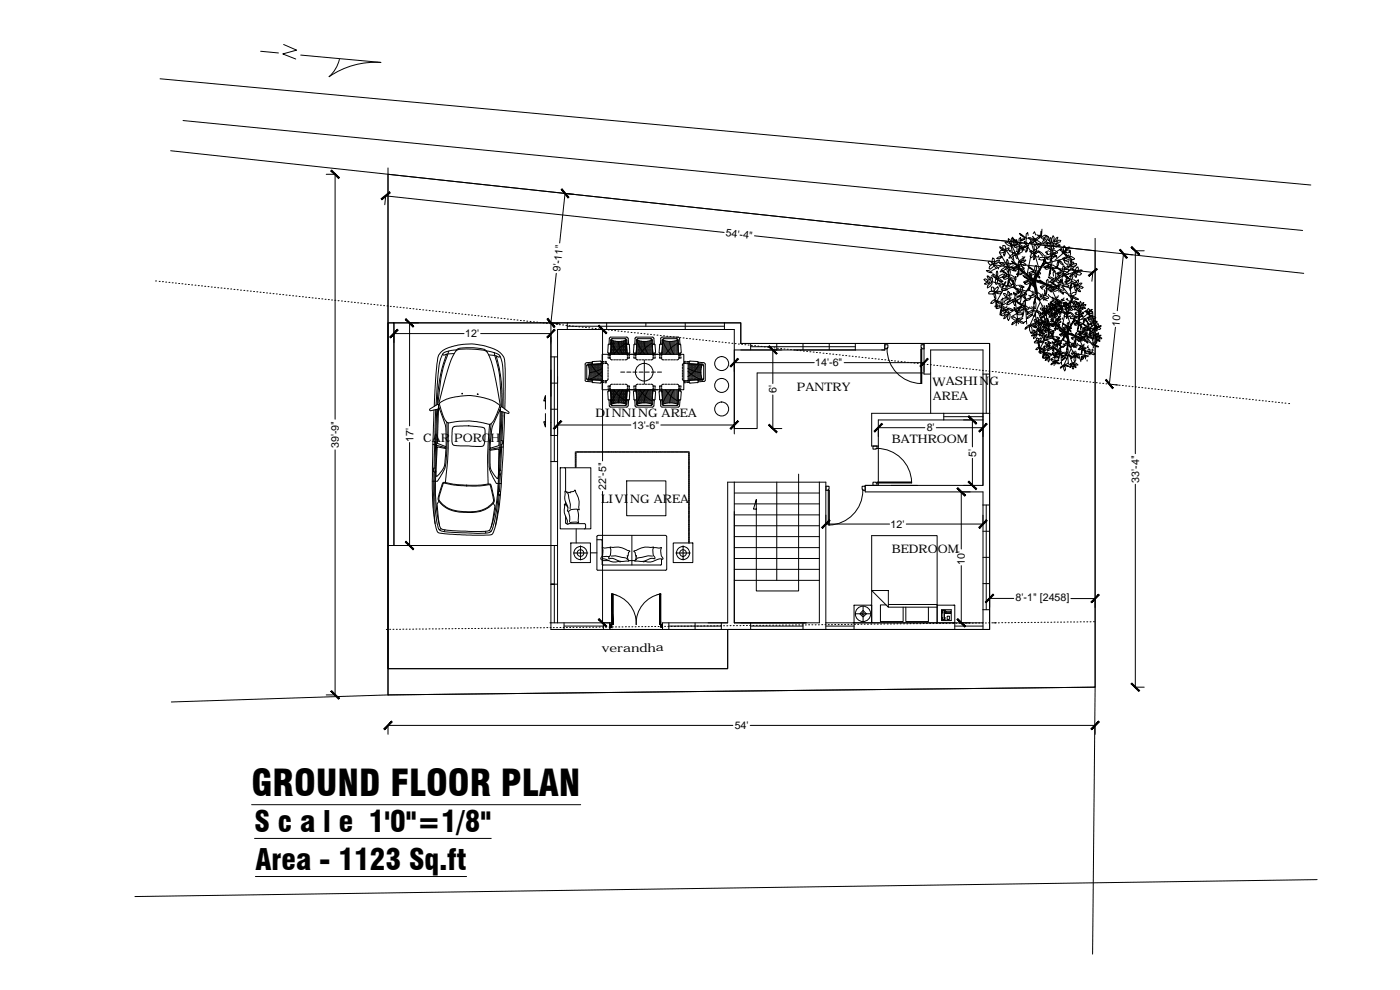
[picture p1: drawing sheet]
<svg xmlns="http://www.w3.org/2000/svg" width="420mm" height="297mm" viewBox="0 0 420 297" stroke-linecap="round" stroke-linejoin="round" font-family="sans-serif">
<defs><g id="words">
<text font-size="11" x="75.5" y="238.9">GROUND FLOOR PLAN</text>
<g font-size="8.8">
<text x="76.4" y="249.5">S c a l e 1'0&quot;=1/8&quot;</text>
<text x="76.7" y="260.9">Area - 1123 Sq.ft</text>
</g>
<g font-size="3.5">
<text x="239.1" y="117.4">PANTRY</text>
<text x="279.9" y="115.7">WASHING</text>
<text x="279.9" y="119.9">AREA</text>
<text x="178.7" y="125.2">DINNING AREA</text>
<text x="127" y="132.6">CAR PORCH</text>
<text x="267.6" y="133">BATHROOM</text>
<text x="180.4" y="150.9">LIVING AREA</text>
<text x="267.6" y="165.8">BEDROOM</text>
<text x="180.6" y="195.5">verandha</text>
</g>
<g font-size="3.2">
<text x="217.7" y="70.9" transform="rotate(6 217.7 70.9)">54'-4&quot;</text>
<text x="168.1" y="81.6" transform="rotate(-84 168.1 81.6)">9'-11&quot;</text>
<text x="139.6" y="101.2">12'</text>
<text x="335.9" y="98" transform="rotate(-84 335.9 98)">10'</text>
<text x="244.7" y="109.9">14'-6&quot;</text>
<text x="233.1" y="118" transform="rotate(-90 233.1 118)">6'</text>
<text x="189.7" y="128.6">13'-6&quot;</text>
<text x="278.1" y="129.4">8'</text>
<text x="101.7" y="134.5" transform="rotate(-90 101.7 134.5)">39'-9&quot;</text>
<text x="124.1" y="132.5" transform="rotate(-90 124.1 132.5)">17'</text>
<text x="293" y="137" transform="rotate(-90 293 137)">5'</text>
<text x="181.9" y="146.9" transform="rotate(-90 181.9 146.9)">22'-5&quot;</text>
<text x="341.9" y="144.8" transform="rotate(-90 341.9 144.8)">33'-4&quot;</text>
<text x="267.3" y="158.4">12'</text>
<text x="289.6" y="169.4" transform="rotate(-90 289.6 169.4)">10'</text>
<text x="304.8" y="180.4">8'-1&quot; [2458]</text>
<text x="220.5" y="218.8">54'</text>
</g>
</g></defs>
<!-- layer: 0.30 -->
<g fill="none" stroke="#000" stroke-width=".3">
<path d="M48 23.6l345.4 31.9M54.9 36.2l336 32.9M51.2 45.2l340.1 36.8M97.9 52.3h2.7M100.6 52.3v73.5M115.8 58.7l-.3 2.7M115.8 58.8l101.5 10.9M116.4 50.4v158.1l212.3-2.3v-134.7M116.4 52.3l212.3 22.9v131l-212.3 2.3zM172.2 58.3l-2.6-.2-1.6 14.8M226.4 70.8l101.6 10.9-.3 2.7M337.2 76.2l-1.9 17"/>
<path d="M343.4 75.2h-2.7v60.9M118.2 96.9h47.1M122.9 96.9v30.9M165.3 96.9l2.7 .3M166.9 82l-1.6 14.9M170.3 96.9h47.1M170.3 98.9h47.1M170.3 97.9h47.1M180.8 98.9v39.4M182.1 96.9v2M193.8 96.9v1M205.6 96.9v2"/>
<path d="M334.8 98.2l-1.9 17M118.2 100v2.8M118.2 100.1h21.1M144.3 100.1h21M165.3 100v2.8M165.3 103.2v23.5M220.4 105v25.2M220.4 108.8h24M225.3 104h31.4M231.9 118.5v10.1h2.7M241 103.1v1.9M248.9 103.1v1.9"/>
<path d="M253.4 108.8h23.9M256.7 105h-24.8v10.1M264.6 103.1h-31.5v1.9M277.3 111.9h-50.1v16.7h-6.8M277.3 108.7v2.8M279.3 103.1h17.7v20.9v-11.8M295 112.2v11.8h-11.8M296 112.2v11.8M332.9 115.2l2.7 .3M100.6 135v73.5M122.9 132.8v30.9M167.3 127.4v2.8"/>
<path d="M167.3 127.5h22M198.3 127.5h22.1M263.6 128.2v2.8M263.6 133.8v11.8M263.6 128.3h14M281 128.3h14M283.2 125h11.8M283.2 126h11.8M291.8 126v8.1M291.8 137.5v8.1M295 128.2v2.8M180.8 147.5v39.4"/>
<path d="M220.4 157.7h25.5M220.4 154.5h25.5M220.4 151.2h25.5M220.4 147.9h25.5M220.4 144.7h25.5M233.1 144.7v29.4M247.8 154.6v2.7l19.2-.1M288.4 147.6h2.8M288.5 147.6v17.1M289.2 145.6h2.7M295 154.6v2.7l-23-.1M340.7 145.3v60.9h2.7"/>
<path d="M118.2 163.7h47.1M220.4 174.1h25.5M220.4 170.8h25.5M220.4 167.6h25.5M220.4 164.3h25.5M220.4 161h25.5M288.5 169.7v17.2M180.7 186.9h2.8M288.4 186.9h2.8M97.9 208.5h2.7M116.4 208.5l-65 2.1M116.4 217.6v2.7"/>
<path d="M116.4 217.6h103.5M225.2 217.6h103.5M328.7 206.2l-.8 80.1M328.7 217.6v2.7M395.3 263.9l-354.8 5.1"/>
</g>
<!-- layer: 0.20 -->
<g fill="none" stroke="#000" stroke-width=".3">
<path d="M47 84.3h.1M48.1 84.4h.1M49.1 84.5h.1M50 84.6h.1M51 84.7h.1M52 84.9h.1M52.9 84.9h.1M53.9 85.1h.1M54.9 85.1h.1M55.9 85.3h.1M56.8 85.4h.1M57.8 85.5h.1"/>
<path d="M58.8 85.6h.1M59.8 85.7h.1M60.8 85.8h.1M61.8 85.9h.1M62.7 86h.1M63.7 86.1h.1M64.7 86.2h.1M65.6 86.3h.1M66.6 86.4h.1M67.6 86.5h.1M68.6 86.6h.1M69.5 86.7h.1"/>
<path d="M70.5 86.8h.1M71.5 86.9h.1M72.5 87.1h.1M73.5 87.1h.1M74.5 87.3h.1M75.4 87.3h.1M76.4 87.5h.1M77.4 87.6h.1M78.3 87.7h.1M79.3 87.8h.1M80.3 87.9h.1M81.3 88h.1"/>
<path d="M82.2 88.1h.1M83.2 88.2h.1M84.2 88.3h.1M85.2 88.4h.1M86.1 88.5h.1M87.1 88.6h.1M88.1 88.7h.1M89.1 88.8h.1M90.1 89h.1M91 89h.1M92 89.2h.1M93 89.3h.1"/>
<path d="M94 89.4h.1M94.9 89.5h.1M95.9 89.6h.1M96.9 89.7h.1M97.9 89.8h.1M98.8 89.9h.1M99.8 90h.1M100.8 90.1h.1M101.8 90.2h.1M102.8 90.3h.1M103.7 90.4h.1M104.7 90.5h.1"/>
<path d="M105.7 90.6h.1M106.7 90.7h.1M107.6 90.9h.1M108.6 90.9h.1M109.6 91.1h.1M110.6 91.2h.1M111.5 91.3h.1M112.5 91.4h.1M113.5 91.5h.1M114.5 91.6h.1M115.4 91.7h.1M116.4 91.8h.1"/>
<path d="M117.4 91.9h.1M118.4 92h.1M119.4 92.1h.1M120.3 92.2h.1M121.3 92.3h.1M122.3 92.4h.1M123.3 92.6h.1M124.2 92.6h.1M125.2 92.8h.1M126.2 92.9h.1M127.2 93h.1M128.1 93.1h.1"/>
<path d="M129.1 93.2h.1M130.1 93.3h.1M131.1 93.4h.1M132.1 93.5h.1M133 93.6h.1M134 93.7h.1M135 93.8h.1M136 93.9h.1M136.9 94h.1M137.9 94.1h.1M138.9 94.2h.1M139.9 94.3h.1"/>
<path d="M140.8 94.5h.1M141.8 94.5h.1M142.8 94.7h.1M143.7 94.8h.1M144.7 94.9h.1M145.7 95h.1M146.7 95.1h.1M147.7 95.2h.1M148.7 95.3h.1M149.6 95.4h.1M150.6 95.5h.1M151.6 95.6h.1"/>
<path d="M152.6 95.7h.1M153.5 95.8h.1M154.5 95.9h.1M155.5 96h.1M156.4 96.2h.1M157.4 96.2h.1M158.4 96.4h.1M159.4 96.4h.1M160.4 96.6h.1M161.4 96.7h.1M162.3 96.8h.1M163.3 96.9h.1"/>
<path d="M164.3 97h.1M165.3 97.1h.1M166.2 97.2h.1M167.2 97.3h.1M168.2 97.4h.1M169.1 97.5h.1M170.1 97.6h.1M171.1 97.7h.1M172.1 97.8h.1M173 97.9h.1M174 98.1h.1M175 98.1h.1"/>
<path d="M176 98.3h.1M177 98.4h.1M178 98.5h.1M178.9 98.6h.1M179.9 98.7h.1M180.9 98.8h.1M181.8 98.9h.1M182.8 99h.1M183.8 99.1h.1M184.8 99.2h.1M185.7 99.3h.1M186.7 99.4h.1"/>
<path d="M187.7 99.5h.1M188.7 99.6h.1M189.7 99.8h.1M190.7 99.8h.1M191.6 99.9h.1M192.6 100h.1M193.6 100.1h.1M194.5 100.3h.1M195.5 100.3h.1M196.5 100.5h.1M197.5 100.6h.1M198.4 100.7h.1"/>
<path d="M199.4 100.8h.1M200.4 100.9h.1M201.4 101h.1M202.3 101.1h.1M203.3 101.2h.1M204.3 101.3h.1M205.3 101.4h.1M206.3 101.5h.1M207.2 101.6h.1M208.2 101.7h.1M209.2 101.8h.1M210.2 102h.1"/>
<path d="M211.1 102h.1M212.1 102.2h.1M213.1 102.2h.1M214.1 102.4h.1M215 102.5h.1M216 102.6h.1M217 102.7h.1M218 102.8h.1M219 102.9h.1M219.9 103h.1M220.9 103.1h.1M221.9 103.2h.1"/>
<path d="M222.9 103.3h.1M223.8 103.4h.1M224.8 103.5h.1M225.8 103.6h.1M226.8 103.7h.1M227.7 103.9h.1M228.7 103.9h.1M229.7 104.1h.1M230.7 104.2h.1M231.6 104.3h.1M232.6 104.4h.1M233.6 104.5h.1"/>
<path d="M234.6 104.6h.1M235.6 104.7h.1M236.5 104.8h.1M237.5 104.9h.1M238.5 105h.1M239.5 105.1h.1M240.4 105.2h.1M241.4 105.3h.1M242.4 105.4h.1M243.4 105.6h.1M244.3 105.6h.1M245.3 105.8h.1"/>
<path d="M246.3 105.8h.1M247.3 106h.1M248.3 106.1h.1M249.2 106.2h.1M250.2 106.3h.1M251.2 106.4h.1M252.2 106.5h.1M253.1 106.6h.1M254.1 106.7h.1M255.1 106.8h.1M256.1 106.9h.1M257 107h.1"/>
<path d="M258 107.1h.1M259 107.2h.1M260 107.3h.1M260.9 107.5h.1M261.9 107.5h.1M262.9 107.7h.1M263.9 107.8h.1M264.9 107.9h.1M265.8 108h.1M266.8 108.1h.1M267.8 108.2h.1M268.8 108.3h.1"/>
<path d="M269.7 108.4h.1M270.7 108.5h.1M271.7 108.6h.1M272.7 108.7h.1M273.6 108.8h.1M274.6 108.9h.1M275.6 109h.1M276.6 109.1h.1M277.6 109.2h.1M278.5 109.4h.1M279.5 109.4h.1M280.5 109.6h.1"/>
<path d="M281.5 109.7h.1M282.4 109.8h.1M283.4 109.9h.1M284.4 110h.1M285.4 110.1h.1M286.3 110.2h.1M287.3 110.3h.1M288.3 110.4h.1M289.2 110.5h.1M290.2 110.6h.1M291.2 110.7h.1M292.2 110.8h.1"/>
<path d="M293.2 110.9h.1M294.2 111.1h.1M295.1 111.1h.1M296.1 111.3h.1M297.1 111.4h.1M298.1 111.5h.1M299 111.6h.1M300 111.7h.1M301 111.8h.1M301.9 111.9h.1M302.9 112h.1M303.9 112.1h.1"/>
<path d="M304.9 112.2h.1M305.9 112.3h.1M306.9 112.4h.1M307.8 112.5h.1M308.8 112.6h.1M309.8 112.7h.1M310.8 112.8h.1M311.7 113h.1M312.7 113h.1M313.7 113.1h.1M314.6 113.3h.1M315.6 113.3h.1"/>
<path d="M316.6 113.5h.1M317.6 113.6h.1M318.5 113.7h.1M319.5 113.8h.1M320.5 113.9h.1M321.5 114h.1M322.5 114.1h.1M323.5 114.2h.1M324.4 114.3h.1M325.4 114.4h.1M326.4 114.5h.1M327.3 114.6h.1"/>
<path d="M328.3 114.7h.1M329.3 114.8h.1M330.3 114.9h.1M331.2 115h.1M332.2 115.2h.1M333.2 115.2h.1M334.2 115.4h.1M335.2 115.5h.1M336.2 115.6h.1M337.1 115.7h.1M338.1 115.8h.1M339.1 115.9h.1"/>
<path d="M340 116h.1M341 116.1h.1M342 116.2h.1M343 116.3h.1M343.9 116.4h.1M344.9 116.5h.1M345.9 116.6h.1M346.9 116.7h.1M347.8 116.9h.1M348.8 116.9h.1M349.8 117.1h.1M350.8 117.2h.1"/>
<path d="M351.8 117.3h.1M352.7 117.4h.1M353.7 117.5h.1M354.7 117.6h.1M355.7 117.7h.1M356.6 117.8h.1M357.6 117.9h.1M358.6 118h.1M359.6 118.1h.1M360.5 118.2h.1M361.5 118.3h.1M362.5 118.4h.1"/>
<path d="M363.5 118.5h.1M364.5 118.6h.1M365.4 118.8h.1M366.4 118.8h.1M367.4 119h.1M368.4 119.1h.1M369.3 119.2h.1M370.3 119.3h.1M371.3 119.4h.1M372.3 119.5h.1M373.2 119.6h.1M374.2 119.7h.1"/>
<path d="M375.2 119.8h.1M376.2 119.9h.1M377.1 120h.1M378.1 120.1h.1M379.1 120.2h.1M380.1 120.3h.1M381.1 120.5h.1M382 120.5h.1M383 120.7h.1M384 120.7h.1M385 120.9h.1M385.9 121h.1"/>
<path d="M387 121.1h.1M116.2 188.9h.1M117.2 188.8h.1M118.2 188.8h.1M119.2 188.8h.1M120.2 188.8h.1M121.2 188.8h.1M122.2 188.8h.1M123.1 188.8h.1M124.1 188.8h.1M125.1 188.7h.1M126.1 188.7h.1"/>
<path d="M127.1 188.7h.1M128 188.7h.1M129.1 188.7h.1M130 188.7h.1M131 188.7h.1M132 188.7h.1M133 188.7h.1M134 188.7h.1M134.9 188.7h.1M135.9 188.7h.1M136.9 188.6h.1M137.9 188.6h.1"/>
<path d="M138.9 188.6h.1M139.9 188.6h.1M140.8 188.6h.1M141.8 188.6h.1M142.8 188.6h.1M143.8 188.6h.1M144.8 188.5h.1M145.7 188.5h.1M146.7 188.5h.1M147.7 188.5h.1M148.7 188.5h.1M149.7 188.5h.1"/>
<path d="M150.7 188.5h.1M151.6 188.5h.1M152.6 188.4h.1M153.6 188.4h.1M154.6 188.4h.1M155.6 188.4h.1M156.5 188.4h.1M157.5 188.4h.1M158.5 188.4h.1M159.5 188.4h.1M160.5 188.4h.1M161.4 188.4h.1"/>
<path d="M162.4 188.4h.1M163.4 188.4h.1M164.4 188.3h.1M165.4 188.3h.1M166.4 188.3h.1M167.3 188.3h.1M168.3 188.3h.1M169.3 188.3h.1M170.3 188.3h.1M171.3 188.3h.1M172.2 188.2h.1M173.3 188.2h.1"/>
<path d="M174.2 188.2h.1M175.2 188.2h.1M176.2 188.2h.1M177.2 188.2h.1M178.2 188.2h.1M179.1 188.2h.1M180.1 188.1h.1M181.1 188.1h.1M182.1 188.1h.1M183.1 188.1h.1M184.1 188.1h.1M185 188.1h.1"/>
<path d="M186 188.1h.1M187 188.1h.1M188 188.1h.1M189 188.1h.1M189.9 188.1h.1M190.9 188.1h.1M191.9 188h.1M192.9 188h.1M193.9 188h.1M194.8 188h.1M195.8 188h.1M196.8 188h.1"/>
<path d="M197.8 188h.1M198.8 188h.1M199.8 187.9h.1M200.7 187.9h.1M201.7 187.9h.1M202.7 187.9h.1M203.7 187.9h.1M204.7 187.9h.1M205.6 187.9h.1M206.6 187.9h.1M207.6 187.8h.1M208.6 187.8h.1"/>
<path d="M209.6 187.8h.1M210.6 187.8h.1M211.5 187.8h.1M212.5 187.8h.1M213.5 187.8h.1M214.5 187.8h.1M215.5 187.8h.1M216.4 187.8h.1M217.5 187.8h.1M218.4 187.8h.1M219.4 187.7h.1M220.4 187.7h.1"/>
<path d="M221.3 187.7h.1M222.4 187.7h.1M223.3 187.7h.1M224.3 187.7h.1M225.3 187.7h.1M226.3 187.7h.1M227.3 187.6h.1M228.2 187.6h.1M229.2 187.6h.1M230.2 187.6h.1M231.2 187.6h.1M232.2 187.6h.1"/>
<path d="M233.2 187.6h.1M234.1 187.6h.1M235.1 187.6h.1M236.1 187.6h.1M237.1 187.6h.1M238.1 187.6h.1M239 187.5h.1M240 187.5h.1M241 187.5h.1M242 187.5h.1M243 187.5h.1M244 187.5h.1"/>
<path d="M244.9 187.5h.1M245.9 187.5h.1M246.9 187.4h.1M247.9 187.4h.1M248.9 187.4h.1M249.8 187.4h.1M250.8 187.4h.1M251.8 187.4h.1M252.8 187.4h.1M253.8 187.4h.1M254.7 187.3h.1M255.7 187.3h.1"/>
<path d="M256.7 187.3h.1M257.7 187.3h.1M258.7 187.3h.1M259.7 187.3h.1M260.6 187.3h.1M261.6 187.3h.1M262.6 187.3h.1M263.6 187.3h.1M264.6 187.3h.1M265.5 187.2h.1M266.6 187.2h.1M267.5 187.2h.1"/>
<path d="M268.5 187.2h.1M269.5 187.2h.1M270.5 187.2h.1M271.5 187.2h.1M272.4 187.2h.1M273.4 187.1h.1M274.4 187.1h.1M275.4 187.1h.1M276.4 187.1h.1M277.4 187.1h.1M278.3 187.1h.1M279.3 187.1h.1"/>
<path d="M280.3 187.1h.1M281.3 187h.1M282.3 187h.1M283.2 187h.1M284.2 187h.1M285.2 187h.1M286.2 187h.1M287.2 187h.1M288.1 187h.1M289.1 187h.1M290.1 187h.1M291.1 187h.1"/>
<path d="M292.1 187h.1M293.1 186.9h.1M294 186.9h.1M295 186.9h.1M296 186.9h.1M297 186.9h.1M298 186.9h.1M298.9 186.9h.1M299.9 186.9h.1M300.9 186.8h.1M301.9 186.8h.1M302.9 186.8h.1"/>
<path d="M303.9 186.8h.1M304.8 186.8h.1M305.8 186.8h.1M306.8 186.8h.1M307.8 186.8h.1M308.8 186.7h.1M309.7 186.7h.1M310.8 186.7h.1M311.7 186.7h.1M312.7 186.7h.1M313.7 186.7h.1M314.6 186.7h.1"/>
<path d="M315.7 186.7h.1M316.6 186.7h.1M317.6 186.7h.1M318.6 186.7h.1M319.6 186.7h.1M320.6 186.6h.1M321.5 186.6h.1M322.5 186.6h.1M323.5 186.6h.1M324.5 186.6h.1M325.5 186.6h.1M326.5 186.6h.1"/>
<path d="M327.4 186.6h.1M328.5 186.5h.1"/>
</g>
<!-- layer: Wall -->
<g fill="#000" stroke="#000" stroke-width=".3">
<path d="M99.3 51.3l2.3 2.3 .2-.3zM99.3 51.3l.3-.3 2.2 2.3z"/>
<path d="M116.9 57.6l-2.3 2.3 2.5-2zM114.4 59.6l2.5-2-2.3 2.3z"/>
<path d="M168.4 56.9l2.1 2.5 .2-.2zM168.4 56.9l.3-.2 2 2.5z"/>
<path d="M336 75l2 2.5 .3-.2zM336 75l.3-.2 2 2.5z"/>
<path d="M339.5 74.2l2.2 2.3 .3-.2zM339.5 74.2l.2-.2 2.3 2.3z"/>
<path d="M119.2 98.8l-2 2.6 2.3-2.3zM119.2 98.8l-2 2.6-.2-.3z"/>
<path d="M121.7 95.9l2.2 2.2 .2-.2zM121.9 95.6l2.2 2.3-2.4-2z"/>
<path d="M164.2 95.7l2.3 2.4-2-2.6zM164.2 95.7l2.3 2.4-.3 .2z"/>
<path d="M326.6 82.6l.2 .3 2.3-2.3zM326.8 82.9l2.3-2.3 .2 .2z"/>
<path d="M164.1 101.1l.2 .3 2.1-2.6zM166.4 98.8l.2 .3-2.3 2.3z"/>
<path d="M179.6 97.8l2.2 2.3 .3-.2zM179.6 97.8l.2-.2 2.3 2.3z"/>
<path d="M221.4 107.5l-2 2.6 2.2-2.3zM219.1 109.8l2.3-2.3-2 2.6z"/>
<path d="M230.7 104l2.3 2.3 .2-.2zM230.7 104l.2-.3 2.3 2.4z"/>
<path d="M276.1 109.8l.2 .3 2.1-2.6zM278.4 107.5l.2 .3-2.3 2.3z"/>
<path d="M331.8 114.1l2.3 2.3-2.1-2.6zM331.8 114.1l2.3 2.3-.3 .2z"/>
<path d="M168.3 126.3l-2 2.4 2.3-2.2zM168.3 126.3l-2 2.4-.2-.2z"/>
<path d="M219.1 128.5l.3 .2 2-2.4zM221.4 126.3l.2 .2-2.2 2.2z"/>
<path d="M230.9 127.3l-.2 .3 2.5 2zM230.7 127.6l2.5 2-.2 .3z"/>
<path d="M264.6 127.1l-2.1 2.5 2.4-2.3zM264.6 127.1l-2.1 2.5-.2-.3z"/>
<path d="M290.6 125l2.3 2.3 .2-.3zM290.6 125l.2-.3 2.3 2.3z"/>
<path d="M293.7 129.3l.3 .3 2-2.5zM296 127.1l.3 .2-2.3 2.3z"/>
<path d="M248.9 156l-2.1 2.5 2.3-2.3zM246.6 158.3l2.3-2.3-2.1 2.5z"/>
<path d="M287.2 146.6l2.3 2.3 .3-.3zM287.2 146.6l.3-.3 2.3 2.3z"/>
<path d="M290.8 144.4l-.2 .2 2.5 2.1zM290.6 144.6l2.5 2.1-.2 .2z"/>
<path d="M293.7 158.3l.3 .2 2-2.5zM296 156l.3 .2-2.3 2.3z"/>
<path d="M121.9 162.4l-.2 .3 2.4 2zM121.7 162.7l2.4 2-.2 .2z"/>
<path d="M298 178.3l-2.1 2.5 2.3-2.3zM298 178.3l-2.1 2.5-.2-.2z"/>
<path d="M179.8 185.6l-.2 .3 2.5 2zM179.6 185.9l2.5 2-.3 .2z"/>
<path d="M287.5 185.6l-.3 .3 2.6 2zM287.2 185.9l2.6 2-.3 .2z"/>
<path d="M329.7 178.3l-2.3 2.3 .2 .2zM329.7 178.3l.2 .2-2.3 2.3z"/>
<path d="M99.3 207.4l2.5 2.1-2.2-2.3zM99.3 207.4l2.5 2.1-.2 .3z"/>
<path d="M117.5 216.4l-2.1 2.5 2.3-2.3zM115.2 218.7l2.3-2.3-2.1 2.5z"/>
<path d="M327.4 218.7l.2 .2 2.1-2.5zM329.7 216.4l.2 .2-2.3 2.3z"/>
<path d="M339.5 205.2l2.5 2-2.3-2.3zM339.5 205.2l2.5 2-.3 .2z"/>
</g>
<!-- layer: 0 -->
<g fill="none" stroke="#000" stroke-width=".3">
<path d="M116.4 96.9h1.8v66.8h-1.8zM118.2 96.9v66.8M167.3 96.9v.4M181.6 98.9h.5M165.3 114.9h2M165.3 107.1h2M166.4 107.1v31.4M220.4 105h12.7M225.3 103.1v1.9M233.1 103.1h-10.8v-6.2h-4.9v2h3v29.7M256.7 103.1v1.9h8.8v-1.9M264.6 103.1h14.7"/>
<path d="M277.3 103.1v9.1h2M163.7 124.1v4l-.5-1.6h.5M163.7 120.3h-.5l.5-1.6v4M165.3 122.8h2M165.3 130.7h2M165.3 138.5h2M261.6 124h21.6v2h-19.6v7.8h-2zM279.3 124v-19h15.7v7.2h2v-9.1h-74.7v-6.2h-105.9v103.7h102v-11.7h78.6v-64.9M295 126v19.6h-35.3M297 124v64.9h-131.7v-92h5v2h-3v88M297 124h-2v21.6M239.7 142.3v35h-12.7v-27.4l-.9 2.9h.9"/>
<path d="M259.7 145.6v2h35.3v41.3M259.7 145.6h1.9M267.5 145.6h7.9M295 159.4h2M295 151.5h2M296 151.5v31.4M116.4 163.7v36.9h102v-11.7M165.3 163.7h2M166.4 175.3h-1.1h2M166.4 163.7v23.2M295 167.2h2M295 175.1h2"/>
<path d="M304.2 179.5h-7.2v2.8M321.4 179.6h7.3v2.7M165.3 186.9h.1M165.3 186.9h17.7v2M169.3 186.9v2M169.3 187.8h11.8M181.1 186.9v2M198.8 188.9v-2h19.6v-42.2h2v42.2h25.5v-42.2h1.9v44.2M200.7 187.8h15.8M200.7 186.9v2M208.6 186.9v2M216.5 186.9v2"/>
<path d="M225.3 187.8h15.7M225.3 186.9v2M241 186.9v2M247.8 186.9h47.2M247.8 187.8h8.5M256.3 186.9v2M286.5 187.8h8.5M286.5 186.9v2M295 182.9h2M298.2 186.9h.7"/>
<circle cx="216.6" cy="115.6" r="2.1"/>
<circle cx="216.6" cy="109.1" r="2.1"/>
<circle cx="216.6" cy="122.7" r="2.1"/>
</g>
<!-- layer: FURNITURES -->
<g fill="none" stroke="#000" stroke-width=".3">
<path d="M175.6 114.1l.4 .4M175.6 109.2v4.9M176 108.9l-.4 .4M176.1 108.8l1.6-.1 .1 .4-1.2 .1M176.1 113.5l.4 .4M176.1 109.9l.4-.5 .3 1.3v1.9l-.3 1.3M176.5 109.2l-.4 .4v4.1l.4 .4M176.6 114.1h1.2l-.1 .5-1.6-.2M176.6 109.6h4.2M176.6 113.5h.2M176.7 113.2h4.1M176.7 109.9h.1"/>
<path d="M176.8 110.2h4M176.9 112.6h3.9M176.9 112h3.9M176.9 110.8h3.9M176.9 111.4h3.9M176.9 113.5h.3M176.9 112.9h.3M176.9 112.3h.3M176.9 111.7h.3M176.9 111.1h.3M176.9 110.5h.3M176.9 109.9h.3"/>
<path d="M177.4 113.5h.3M177.4 112.9h.3M177.4 112.3h.3M177.4 111.7h.3M177.4 111.1h.3M177.4 110.5h.3M177.4 109.9h.3M177.5 109.4l1.2 1.8 2.1 1.8M177.7 114.6l.2 .2 2.3 .1 .2-.1M177.8 113.5h.3M177.8 112.9h.3M177.8 112.3h.3"/>
<path d="M177.8 111.7h.3M177.8 111.1h.3M177.8 110.5h.3M177.8 109.9h.3M178.1 109.3h.1M178.3 113.5h.3M178.3 112.9h.3M178.3 112.3h.3M178.3 111.7h.3M178.3 111.1h.3M178.3 110.5h.3M178.3 109.9h.3"/>
<path d="M178.3 109.3h.3M178.7 113.5h.3M178.7 112.9h.3M178.7 112.3h.3M178.7 111.7h.3M178.7 111.1h.3M178.7 110.5h.3M178.7 109.9h.3M178.7 109.3h.3M179.2 113.5h.3M179.2 112.9h.3M179.2 112.3h.3"/>
<path d="M179.2 111.7h.3M179.2 111.1h.3M179.2 110.5h.3M179.2 109.9h.3M179.2 109.3h.3M179.6 113.5h.3M179.6 112.9h.3M179.6 112.3h.3M179.6 111.7h.3M179.6 111.1h.3M179.6 110.5h.3M179.6 109.9h.3"/>
<path d="M179.6 109.3h.3M180.1 114.1h.3M180.1 113.5h.3M180.1 112.9h.3M180.1 112.3h.3M180.1 111.7h.3M180.1 111.1h.3M180.1 110.5h.3M180.1 109.9h.3M180.1 109.3h.3M180.2 114.1l.3 .2M180.2 114.1l-2.2-.1-.3 .2"/>
<path d="M180.2 114.1h.6M180.4 108.5l-.2-.2-2.4 .2-.1 .6M180.5 109l-.2 .2-2.3 .1-.3-.2M180.5 114.3l-.1 .4 .8 .1M180.5 114.3l.7 .1M180.5 110.5h.3l-1.6 .8-2.3 .5M180.5 114.1h.3M180.5 113.5h.3M180.5 112.9h.3M180.5 112.3h.3M180.5 111.7h.3M180.5 111.1h.3"/>
<path d="M180.5 109.9h.3M180.5 109.3h.3M180.8 111.4l-1.6 1.3-2.4 1.1M180.8 114.1l.4 .1M180.8 113.8h-4.2l3.7 .3M181.2 108.5h-.8l.1 .4M181.2 109.1l-4.6 .3M181.2 108.9h-.7M181.5 109.1h.7l.3 .7M181.5 108.4h.4v.5h-.4M181.5 114.4h.4v.5l-.4-.1M182.4 117.6l.1 2.2"/>
<path d="M182.5 113.5l-.3 .7h-.7M182.5 110v.6M182.5 110.9v.6M182.5 111.8v.6M182.5 112.6v.6M182.5 116.5l.1 .8M182.5 107v.4l.4 .1 .1-.5M182.5 119.8l.3 .2M182.6 117.4l-.2 .2M182.6 105.9l.4 .1v.7M182.6 105.9l-.1 .8M182.8 103.3l-.3 .2-.1 2.2 .2 .3"/>
<path d="M183 116.2l-.1-.4h-.4v.5M183 116.5v.8M183 117.3h-.4M183 117.3l.2 .2M183.2 107v.7l.6 .3M183.2 116.5v.4M183.2 103.3l.2 .3-.2 2.2M183.2 116.9v.6M183.2 106.3v.4M183.2 105.8l-.2 .2M183.2 117.5l.2 2.2-.2 .3M183.2 105.8l.3-3.7v4.2"/>
<path d="M183.2 105.6v.3M183.2 106v.3M183.2 116.9v.3M183.2 117.4v.3M183.2 105.8v.5M183.3 102.1l-.1 1.2h-.4M183.5 102.1l2.5 .4 1.9-.4 .3 3.7 .2 .2M183.5 102.4l.8 1.8 1.6 2.1 .1-3.8M183.5 116.9v4.3l-.3-3.7M183.7 101.7l-.5 .4M183.7 101.6h4M183.8 115.3l-.6 .3v.6"/>
<path d="M183.8 102.2v.1M183.8 102.5v.3M183.8 102.9v.3M183.8 103.3v.3M183.8 103.8v.3M183.8 104.2v.3M183.8 104.7v.3M183.8 105.1v.3M183.8 105.6v.3M183.8 106v.3M183.8 116.9v.3M183.8 117.4v.3"/>
<path d="M183.8 117.8v.3M183.8 118.3v.3M183.8 118.7v.3M183.8 119.2v.3M183.8 119.6v.3M183.9 101.7l-.4 .4M184.1 115.3h.6M184.1 108h.6M184.1 102.2v4.1M184.1 116.9v4.1M184.3 117l1.8 2.1 1.8 1.2M184.4 102.5v.3"/>
<path d="M184.4 102.9v.3M184.4 103.3v.3M184.4 103.8v.3M184.4 104.2v.3M184.4 104.7v.3M184.4 105.1v.3M184.4 105.6v.3M184.4 106v.3M184.4 116.9v.3M184.4 117.4v.3M184.4 117.8v.3M184.4 118.3v.3"/>
<path d="M184.4 118.7v.3M184.4 119.2v.3M184.4 119.6v.3M184.8 102.4v3.9M184.8 116.9v4M185 115.3h.6M185 108h.6M185.1 102.5v.3M185.1 102.9v.3M185.1 103.3v.3M185.1 103.8v.3M185.1 104.2v.3"/>
<path d="M185.1 104.7v.3M185.1 105.1v.3M185.1 105.6v.3M185.1 106v.3M185.1 116.9v.3M185.1 117.4v.3M185.1 117.8v.3M185.1 118.3v.3M185.1 118.7v.3M185.1 119.2v.3M185.1 119.6v.3M185.4 102.4v3.9"/>
<path d="M185.4 116.9v3.9M185.6 102.5l.5 2.3 .8 1.6M185.7 102.5v.3M185.7 102.9v.3M185.7 103.3v.3M185.7 103.8v.3M185.7 104.2v.3M185.7 104.7v.3M185.7 105.1v.3M185.7 105.6v.3M185.7 106v.3M185.7 116.9v.3"/>
<path d="M185.7 117.4v.3M185.7 117.8v.3M185.7 118.3v.3M185.7 118.7v.3M185.7 119.2v.3M185.7 119.6v.3M185.9 115.3h.5M185.9 108h.5M186.3 102.5v.3M186.3 102.9v.3M186.3 103.3v.3M186.3 103.8v.3"/>
<path d="M186.3 104.2v.3M186.3 104.7v.3M186.3 105.1v.3M186.3 105.6v.3M186.3 106v.3M186.3 116.9v.3M186.3 117.4v.3M186.3 117.8v.3M186.3 118.3v.3M186.3 118.7v.3M186.3 119.2v.3M186.3 119.6v.3"/>
<path d="M186.3 111.6h1.2M186.5 102.4v3.9M186.5 116.9v4M186.7 115.3h.6M186.7 108h.6M186.8 102.5v.3M186.8 102.9v.3M186.8 103.3v.3M186.8 103.8v.3M186.8 104.2v.3M186.8 104.7v.3M186.8 105.1v.3"/>
<path d="M186.8 105.6v.3M186.8 106v.3M186.8 116.9v.3M186.8 117.4v.3M186.8 117.8v.3M186.8 118.3v.3M186.8 118.7v.3M186.8 119.2v.3M186.8 119.6v.3M186.9 117l-.8 1.6-.5 2.3M187.1 102.3v4M187.1 116.9v4.1"/>
<path d="M187.4 102.2v.1M187.4 102.5v.3M187.4 102.9v.3M187.4 103.3v.3M187.4 103.8v.3M187.4 104.2v.3M187.4 104.7v.3M187.4 105.1v.3M187.4 105.6v.3M187.4 106v.3M187.4 116.9v.3M187.4 117.4v.3"/>
<path d="M187.4 117.8v.3M187.4 118.3v.3M187.4 118.7v.3M187.4 119.2v.3M187.4 119.6v.3M187.5 101.7l.4 .4M187.6 115.3l.7 .3v.6M187.7 101.7l.4 .4M187.7 102.1v4.2M187.7 116.9v4.2M187.9 103l-1.8 1.2-1.8 2.1M188 103.6h.1"/>
<path d="M188 103.8v.3M188 104.2v.3M188 104.7v.3M188 105.1v.3M188 105.6v.3M188 106v.3M188 116.9v.3M188 117.4v.3M188 117.8v.3M188 118.3v.3M188 118.7v.3M188 119.2v.3"/>
<path d="M188 119.6h.1M188.1 111.6h1.2M188.2 117.5l-.3 3.7-1.2-.3-2 .1-1.2 .2 .4 .5M188.2 117.5l-.2 2.2 .2 .3M188.2 116.5v1M188.2 120h.5l-.2 1.7M188.2 120v1.2M188.3 107v.7l-.7 .3M188.4 117.3l-.2 .2M188.4 106.3h16.8v10.6h-16.8M188.4 116.9v.4M188.4 117.3h.4"/>
<path d="M188.4 106.3l.1 .4M188.5 116.5l-.1 .4M188.5 101.6l-.4-.5h-4.8l-.4 .5-.1 1.7M188.5 116.2v-.4h.4v.5M188.5 107v.5l.4-.1v-.4M188.5 101.6l.2 1.7h-.5v-1.2M188.8 117.4l.2 .2M188.8 106l.2-.3-.1-2.2a.45 .45 0 0 0-.5-.3 .45 .45 0 0 0-.4 .4l.2 3.1M188.8 105.9l-.4 .1v.3M188.8 105.9l.1 .8M188.9 119.8l-.2 .2h-.5M188.9 116.5l-.1 .8"/>
<path d="M189 117.6l-.1 2.2M189.9 111.6h1.3M190.1 117.6l.2 2.2M190.2 107v.4l.4 .1 .1-.5M190.2 119.8l.3 .2M190.3 103.5l-.2 2.2 .2 .3M190.3 106.7v-.8l.4 .1v.7M190.3 116.5v.8h.4M190.3 117.4l-.2 .2M190.5 103.3l-.3 .2M190.6 101.6l-.1 1.7M190.7 116.2l-.1-.4h-.4v.5"/>
<path d="M190.7 116.5v.8M190.7 117.3l.3 .2M190.9 107v.7l.6 .3M190.9 116.5l.1 1M190.9 103.3l.2 .3-.1 2.2M190.9 120h-.4M190.9 120l.1 1.2M191 105.8l-.3 .2M191 117.5l.1 2.2-.2 .3M191 105.6v.3M191 106v.3M191 116.9v.3"/>
<path d="M191 117.4v.3M191 117.5l.2 3.7M191 105.8l-.1 .9M191 101.1l-.4 .5M191 101.1l5 .1 .4 2.1M191 102.1l-.1 1.2h-.4M191.2 102.4l.8 1.8 1.6 2.1 .1-3.8M191.2 102.1v4.2M191.2 116.9v4.3M191.4 101.7l-.4 .4M191.4 101.6h4M191.5 115.3l-.6 .3v.6"/>
<path d="M191.6 101.7l-.4 .4-.2 3.7M191.6 102.2v.1M191.6 102.5v.3M191.6 102.9v.3M191.6 103.3v.3M191.6 103.8v.3M191.6 104.2v.3M191.6 104.7v.3M191.6 105.1v.3M191.6 105.6v.3M191.6 106v.3M191.6 116.9v.3"/>
<path d="M191.6 117.4v.3M191.6 117.8v.3M191.6 118.3v.3M191.6 118.7v.3M191.6 119.2v.3M191.6 119.6v.3M191.8 111.6h1.2M191.8 115.3h.6M191.8 108h.6M191.9 102.2v4.1M191.9 116.9v4.1M192 117l1.9 2.1 1.7 1.2"/>
<path d="M192.2 102.5v.3M192.2 102.9v.3M192.2 103.3v.3M192.2 103.8v.3M192.2 104.2v.3M192.2 104.7v.3M192.2 105.1v.3M192.2 105.6v.3M192.2 106v.3M192.2 116.9v.3M192.2 117.4v.3M192.2 117.8v.3"/>
<path d="M192.2 118.3v.3M192.2 118.7v.3M192.2 119.2v.3M192.2 119.6v.3M192.5 102.4v3.9M192.5 116.9v4M192.7 115.3h.6M192.7 108h.6M192.8 102.5v.3M192.8 102.9v.3M192.8 103.3v.3M192.8 103.8v.3"/>
<path d="M192.8 104.2v.3M192.8 104.7v.3M192.8 105.1v.3M192.8 105.6v.3M192.8 106v.3M192.8 116.9v.3M192.8 117.4v.3M192.8 117.8v.3M192.8 118.3v.3M192.8 118.7v.3M192.8 119.2v.3M192.8 119.6v.3"/>
<path d="M193.1 102.4v3.9M193.1 116.9v3.9M193.3 102.5l.5 2.3 .8 1.6M193.4 102.5v.3M193.4 102.9v.3M193.4 103.3v.3M193.4 103.8v.3M193.4 104.2v.3M193.4 104.7v.3M193.4 105.1v.3M193.4 105.6v.3M193.4 106v.3"/>
<path d="M193.4 108.1v7.1M193.4 116.9v.3M193.4 117.4v.3M193.4 117.8v.3M193.4 118.3v.3M193.4 118.7v.3M193.4 119.2v.3M193.4 119.6v.3M193.6 115.3h.5M193.6 108h.5M193.6 111.6h1.2M194 102.5v.3"/>
<path d="M194 102.9v.3M194 103.3v.3M194 103.8v.3M194 104.2v.3M194 104.7v.3M194 105.1v.3M194 105.6v.3M194 106v.3M194 116.9v.3M194 117.4v.3M194 117.8v.3M194 118.3v.3"/>
<path d="M194 118.7v.3M194 119.2v.3M194 119.6v.3M194.3 102.4v3.9M194.3 116.9v4M194.4 115.3h.6M194.4 108h.6M194.5 117.2l.1-.2-.8 1.6-.5 2.3M194.5 102.5v.3M194.5 102.9v.3M194.5 103.3v.3M194.5 103.8v.3"/>
<path d="M194.5 104.2v.3M194.5 104.7v.3M194.5 105.1v.3M194.5 105.6v.3M194.5 106v.3M194.5 117.4v.3M194.5 117.8v.3M194.5 118.3v.3M194.5 118.7v.3M194.5 119.2v.3M194.5 119.6v.3M194.8 102.3v4"/>
<path d="M194.8 116.9v4.1M195.1 102.2v.1M195.1 102.5v.3M195.1 102.9v.3M195.1 103.3v.3M195.1 103.8v.3M195.1 104.2v.3M195.1 104.7v.3M195.1 105.1v.3M195.1 105.6v.3M195.1 106v.3M195.1 116.9v.3"/>
<path d="M195.1 117.4v.3M195.1 117.8v.3M195.1 118.3v.3M195.1 118.7v.3M195.1 119.2v.3M195.1 119.6v.3M195.2 101.7l.4 .4-1.2 .3h-2l-1.2-.3M195.3 115.3l.7 .3v.6M195.4 101.7l.4 .4M195.4 102.1v4.2M195.4 116.9v4.2M195.5 111.6h1.2"/>
<path d="M195.6 103l-1.7 1.2-1.9 2.1M195.7 102.1l.2 3.7 .2 .2M195.8 103.6h.1M195.8 103.8v.3M195.8 104.2v.3M195.8 104.7v.3M195.8 105.1v.3M195.8 105.6v.3M195.8 106v.3M195.8 116.9v.3M195.8 117.4v.3M195.8 117.8v.3"/>
<path d="M195.8 118.3v.3M195.8 118.7v.3M195.8 119.2v.3M195.8 119.6h.1M195.9 102.1v1.2h.5M195.9 117.5l-.2 2.2 .6 .3M195.9 117.5l-.2 3.7M195.9 116.5v1M196 107v.7l-.7 .3M196.1 117.3l-.2 .2M196.2 106.7l-.1-.7 .4-.1 .1 .8M196.2 116.5l-.1 .8"/>
<path d="M196.2 107v.5l.4-.1v-.4M196.2 116.2v-.4h.4v.5M196.3 103.3l-.6 .3 .2 3.1M196.3 103.3l.3 .2 .2 2.2-.3 .3M196.5 117.4l.2 .2M196.6 119.8l-.3 .2M196.6 116.5l-.1 .8h-.4M196.8 117.6l-.2 2.2M197.3 111.6h1.2M197.5 106.3h-16.8v10.6h16.8M197.8 117.6l.2 2.2M197.9 107v.4l.5 .1v-.5"/>
<path d="M197.9 119.8l.3 .2M198 103.5l-.2 2.2 .2 .3M198 116.5v.8M198 117.4l-.2 .2M198 105.9v.8M198 105.9l.4 .1v.7M198.2 103.3l-.3 .2M198.4 116.2v-.4h-.5v.5M198.4 116.5v.8M198.4 117.3l.3 .2M198.4 117.3h-.4M198.6 107v.7l.7 .3"/>
<path d="M198.6 103.3l.2 .3M198.6 120l.2 1.4 .3 .3M198.6 120h-.4l.1 1.7 .4 .4M198.6 116.5l.1 1M198.7 117.5l.1 2.2M198.7 117.5l.2 3.7M198.7 101.1l-.4 .3-.1 1.9h.4l.2-1.4 .3-.2M198.7 105.6v.3M198.7 106v.3M198.7 116.9v.3M198.7 117.4v.3M198.7 101.1l5 .1 .4 2.1"/>
<path d="M198.8 119.7l-.2 .3M198.8 103.6l-.2 3.1M198.9 102.1l2.5 .4 1.9-.4M199 102.4l.8 1.8 1.6 2.1v-3.8M199 102.1v4.2M199 116.9v4.3M199.1 101.6h4M199.3 115.3l-.7 .3v.6M199.3 102.2v.1M199.3 102.5v.3M199.3 102.9v.3M199.3 103.3v.3"/>
<path d="M199.3 103.8v.3M199.3 104.2v.3M199.3 104.7v.3M199.3 105.1v.3M199.3 105.6v.3M199.3 106v.3M199.3 116.9v.3M199.3 117.4v.3M199.3 117.8v.3M199.3 118.3v.3M199.3 118.7v.3M199.3 119.2v.3"/>
<path d="M199.3 119.6v.3M199.3 101.7l-.4 .4-.2 3.7-.3 .2M199.5 115.3h.6M199.5 108h.6M199.6 102.2v4.1M199.6 116.9v4.1M199.7 117l1.9 2.1 1.7 1.2M199.9 102.5v.3M199.9 102.9v.3M199.9 103.3v.3M199.9 103.8v.3M199.9 104.2v.3"/>
<path d="M199.9 104.7v.3M199.9 105.1v.3M199.9 105.6v.3M199.9 106v.3M199.9 116.9v.3M199.9 117.4v.3M199.9 117.8v.3M199.9 118.3v.3M199.9 118.7v.3M199.9 119.2v.3M199.9 119.6v.3M200.2 102.4v3.9"/>
<path d="M200.2 116.9v4M200.4 115.3h.6M200.4 108h.6M200.5 102.5v.3M200.5 102.9v.3M200.5 103.3v.3M200.5 103.8v.3M200.5 104.2v.3M200.5 104.7v.3M200.5 105.1v.3M200.5 105.6v.3M200.5 106v.3"/>
<path d="M200.5 116.9v.3M200.5 117.4v.3M200.5 117.8v.3M200.5 118.3v.3M200.5 118.7v.3M200.5 119.2v.3M200.5 119.6v.3M200.8 102.4v3.9M200.8 116.9v3.9M201 102.5l.5 2.3 .8 1.6M201.1 102.5v.3M201.1 102.9v.3"/>
<path d="M201.1 103.3v.3M201.1 103.8v.3M201.1 104.2v.3M201.1 104.7v.3M201.1 105.1v.3M201.1 105.6v.3M201.1 106v.3M201.1 116.9v.3M201.1 117.4v.3M201.1 117.8v.3M201.1 118.3v.3M201.1 118.7v.3"/>
<path d="M201.1 119.2v.3M201.1 119.6v.3M201.3 115.3h.6M201.3 108h.6M201.7 102.5v.3M201.7 102.9v.3M201.7 103.3v.3M201.7 103.8v.3M201.7 104.2v.3M201.7 104.7v.3M201.7 105.1v.3M201.7 105.6v.3"/>
<path d="M201.7 106v.3M201.7 116.9v.3M201.7 117.4v.3M201.7 117.8v.3M201.7 118.3v.3M201.7 118.7v.3M201.7 119.2v.3M201.7 119.6v.3M202 102.4v3.9M202 116.9v4M202.1 115.3h.6M202.1 108h.6"/>
<path d="M202.3 117.2v-.2l-.8 1.6-.5 2.3M202.3 102.5v.3M202.3 102.9v.3M202.3 103.3v.3M202.3 103.8v.3M202.3 104.2v.3M202.3 104.7v.3M202.3 105.1v.3M202.3 105.6v.3M202.3 106v.3M202.3 117.4v.3M202.3 117.8v.3"/>
<path d="M202.3 118.3v.3M202.3 118.7v.3M202.3 119.2v.3M202.3 119.6v.3M202.6 102.3v4M202.6 116.9v4.1M202.9 102.2v.1M202.9 102.5v.3M202.9 102.9v.3M202.9 103.3v.3M202.9 103.8v.3M202.9 104.2v.3"/>
<path d="M202.9 104.7v.3M202.9 105.1v.3M202.9 105.6v.3M202.9 106v.3M202.9 116.9v.3M202.9 117.4v.3M202.9 117.8v.3M202.9 118.3v.3M202.9 118.7v.3M202.9 119.2v.3M202.9 119.6v.3M202.9 101.7l.5 .4"/>
<path d="M203 115.3l.7 .3v.6M203.2 101.7l.3 .2 .2 1.4h.4M203.2 102.1v4.2M203.2 116.9v4.2M203.3 103l-1.7 1.2-1.9 2.1M203.4 102.1l.2 3.7M203.5 103.6h.1M203.5 103.8v.3M203.5 104.2v.3M203.5 104.7v.3M203.5 105.1v.3M203.5 105.6v.3"/>
<path d="M203.5 106v.3M203.5 116.9v.3M203.5 117.4v.3M203.5 117.8v.3M203.5 118.3v.3M203.5 118.7v.3M203.5 119.2v.3M203.5 119.6h.1M203.6 105.8l.2 .2M203.6 117.5l-.2 2.2 .2 .3M203.6 117.5l-.2 3.7M203.6 105.8l.1 .9"/>
<path d="M203.6 120h.4M203.7 120l-.2 1.4-.3 .3M203.7 120h.4M203.7 107v.7l-.7 .3M203.7 116.5l-.1 1M203.8 117.3l-.2 .2M203.9 116.2v-.4h.5l-.1 .5M203.9 116.5l-.1 .8h.4M203.9 107v.5l.5-.1-.1-.4M204 103.3l-.6 .3 .2 2.2M204.1 103.3l.2 .2 .2 2.2M204.2 117.4l.2 .2"/>
<path d="M204.2 105.9l.1 .8M204.2 105.9l-.4 .1 .1 .7M204.3 119.8l-.2 .2M204.3 116.5l-.1 .8M204.4 105.7l-.2 .3M204.5 117.6l-.2 2.2M204.8 113.5a.55 .55 0 0 0 .5 .7h.5M204.8 110v.6M204.8 110.9v.6M204.8 111.8v.6M204.8 112.6v.6M205.8 109.1h-.7l-.3 .7"/>
<path d="M205.8 108.4h-.4l-.1 .5h.5M205.8 114.4h-.5l.1 .5 .4-.1M206 109.1h1M206 114.4l.8-.1 .1 .4-.8 .1M206.1 108.5h.8l-.1 .4h-.8M206.4 110.5l2.2 1 1.7 .3M206.4 113.8h4.3l-4.3 .3M206.4 113.2h4.2M206.4 112.6h4M206.4 112h3.9M206.4 110.8h4M206.4 110.2h4.1"/>
<path d="M206.4 109.6h4.2M206.4 114.1h.3M206.4 113.5h.3M206.4 112.9h.3M206.4 112.3h.3M206.4 111.7h.3M206.4 111.1h.3M206.4 110.5h.3M206.4 109.9h.3M206.4 109.3h.3M206.4 114.1l-.4 .1M206.8 109l.2 .2"/>
<path d="M206.8 114.8l.3 .1M206.9 114.1h.3M206.9 113.5h.3M206.9 112.9h.3M206.9 112.3h.3M206.9 111.7h.3M206.9 111.1h.3M206.9 110.5h.3M206.9 109.9h.3M206.9 109.3h.3M207 109.1l3.7 .3M207.1 108.3l-.3 .2"/>
<path d="M207.1 108.3l2.2 .2 .2 .2M207.4 113.5h.3M207.4 112.9h.3M207.4 112.3h.3M207.4 111.7h.3M207.4 111.1h.3M207.4 110.5h.3M207.4 109.9h.3M207.4 109.3h.3M207.8 113.5h.3M207.8 112.9h.3M207.8 112.3h.3"/>
<path d="M207.8 111.7h.3M207.8 111.1h.3M207.8 110.5h.3M207.8 109.9h.3M207.8 109.3h.3M208.3 113.5h.3M208.3 112.9h.3M208.3 112.3h.3M208.3 111.7h.3M208.3 111.1h.3M208.3 110.5h.3M208.3 109.9h.3"/>
<path d="M208.3 109.3h.3M208.7 113.5h.3M208.7 112.9h.3M208.7 112.3h.3M208.7 111.7h.3M208.7 111.1h.3M208.7 110.5h.3M208.7 109.9h.3M208.7 109.3h.3M209.2 113.5h.3M209.2 112.9h.3M209.2 112.3h.3"/>
<path d="M209.2 111.7h.3M209.2 111.1h.3M209.2 110.5h.3M209.2 109.9h.3M209.2 109.3h.1M209.5 114.2l-.3-.2-2.2 .1-.2 .2M209.5 109.1l-.3 .2-2.2-.2M209.5 109.1l1.2 .1M209.5 114.6l-.2 .2-2.2 .1M209.5 108.7v.4M209.5 108.7l1.7 .1M209.6 113.5h.3"/>
<path d="M209.6 112.9h.3M209.6 112.3h.3M209.6 111.7h.3M209.6 111.1h.3M209.6 110.5h.3M209.6 109.9h.3M209.7 109.4l-1.1 1.8-2.2 1.8M210 113.5h.3M210 112.9h.3M210 112.3h.3M210 111.7h.3M210 111.1h.3"/>
<path d="M210 110.5h.3M210 109.9h.3M210.3 111.4h-3.8l1.5 1.3 2.4 1.1M210.5 113.5h.1M210.5 109.9h.1M210.7 109.2l.4 .4M210.7 114.1h-1.2v.5M211.1 113.7l-.4 .4M211.1 113.5l-.4 .4M211.1 109.9l-.4-.5-.3 1.3v1.9l.3 1.3M211.2 109.6v4M211.2 108.9l.5 .3v4.9l-.5 .4"/>
<path d="M211.2 114.4l-1.7 .2M172.9 135.6h.1M172.9 135.9h.1M172.9 136.1h.1M172.9 136.2h.1M172.9 136.5h.1M172.9 136.7h.1M172.9 136.9h.1M172.9 137.1h.1M172.9 137.3h.1M172.9 137.5h.1M172.9 137.7h.1"/>
<path d="M172.9 137.9h.1M172.9 138.1h.1M172.9 138.3h.1M172.9 138.5h.1M172.9 138.7h.1M172.9 138.9h.1M172.9 139.1h.1M172.9 139.3h.1M172.9 139.5h.1M172.9 139.8h.1M172.9 139.9h.1M173.2 135.6h.1"/>
<path d="M173.4 135.6h.1M173.6 135.6h.1M173.8 135.6h.1M174 135.6h.1M174.2 135.6h.1M174.4 135.6h.1M174.7 135.6h.1M174.8 135.6h.1M175 135.6h.1M175.2 135.6h.1M175.5 135.6h.1M175.7 135.6h.1"/>
<path d="M175.9 135.6h.1M176.1 135.6h.1M176.3 135.6h.1M176.5 135.6h.1M176.7 135.6h.1M176.9 135.6h.1M177.1 135.6h.1M177.3 135.6h.1M177.5 135.6h.1M177.7 135.6h.1M177.9 135.6h.1M178.1 135.6h.1"/>
<path d="M178.3 135.6h.1M178.5 135.6h.1M178.7 135.6h.1M178.9 135.6h.1M179.1 135.6h.1M179.4 135.6h.1M179.6 135.6h.1M179.7 135.6h.1M179.9 135.6h.1M180.2 135.6h.1M180.4 135.6h.1M180.6 135.6h.1"/>
<path d="M180.8 135.6h.1M181 135.6h.1M181.2 135.6h.1M181.4 135.6h.1M181.6 135.6h.1M181.8 135.6h.1M182 135.6h.1M182.2 135.6h.1M182.4 135.6h.1M182.7 135.6h.1M182.8 120l.1 1.7 .4 .4h4.8l.4-.4M182.8 120h.4l.1 1.2"/>
<path d="M183 135.6h.1M183.2 135.6h.1M183.2 121.2l.5 .5M183.4 135.6h.1M183.6 135.6h.1M183.7 121.6h4M183.8 135.6h.1M183.8 120.1v.3M183.8 120.5v.3M183.8 121v.1M184 135.6h.1M184.2 135.6h.1"/>
<path d="M184.4 135.6h.1M184.4 120.1v.3M184.4 120.5v.3M184.6 135.6h.1M184.8 135.6h.1M185 135.6h.1M185.1 120.1v.3M185.1 120.5v.3M185.2 135.6h.1M185.4 135.6h.1M185.6 135.6h.1M185.7 120.1v.3"/>
<path d="M185.7 120.5v.3M185.8 135.6h.1M186 120.8l-.1-3.8-1.6 2.1-.8 1.8M186 135.6h.1M186.2 135.6h.1M186.3 120.1v.3M186.3 120.5v.3M186.4 135.6h.1M186.6 135.6h.1M186.8 135.6h.1M186.8 120.1v.3M186.8 120.5v.3"/>
<path d="M187.1 135.6h.1M187.3 135.6h.1M187.4 135.6h.1M187.4 120.1v.3M187.4 120.5v.3M187.4 121h.1M187.6 135.6h.1M187.9 135.6h.1M187.9 121.2l-.4 .5M188.1 135.6h.1M188.1 121.2l-.4 .5M188.3 135.6h.1"/>
<path d="M188.5 135.6h.1M188.7 135.6h.1M188.9 135.6h.1M189.1 135.6h.1M189.3 135.6h.1M189.5 135.6h.1M189.7 135.6h.1M189.9 135.6h.1M190.1 135.6h.1M190.3 135.6h.1M190.5 120l.1 1.7M190.5 135.6h.1"/>
<path d="M190.6 121.7l.4 .4M190.7 135.6h.1M191 135.6h.1M191 121.2l.4 .5M191.1 135.6h.1M191.2 121.2l.4 .5M191.2 121.3l1.2-.3 2-.1 1.2 .3-.4 .5M191.3 135.6h.1M191.4 121.6h4M191.5 135.6h.1M191.6 120.1v.3M191.6 120.5v.3"/>
<path d="M191.6 121v.1M191.8 135.6h.1M192 135.6h.1M192.2 135.6h.1M192.2 120.1v.3M192.2 120.5v.3M192.3 135.6h.1M192.6 135.6h.1M192.8 135.6h.1M192.8 120.1v.3M192.8 120.5v.3M193 135.6h.1"/>
<path d="M193.2 135.6h.1M193.4 120.1v.3M193.4 120.5v.3M193.4 135.6h.1M193.6 135.6h.1M193.7 120.8l-.1-3.8-1.6 2.1-.8 1.8M193.8 135.6h.1M194 120.1v.3M194 120.5v.3M194 135.6h.1M194.2 135.6h.1M194.4 135.6h.1"/>
<path d="M194.5 120.1v.3M194.5 120.5v.3M194.6 135.6h.1M194.8 135.6h.1M195 135.6h.1M195.1 120.1v.3M195.1 120.5v.3M195.1 121h.1M195.2 135.6h.1M195.4 135.6h.1M195.7 135.6h.1M195.8 121.2l-.4 .5"/>
<path d="M195.9 135.6h.1M196 135.6h.1M196.2 135.6h.1M196.4 120l-.4 2.1h-5M196.4 120h-.5v1.2M196.5 135.6h.1M196.7 135.6h.1M196.9 135.6h.1M197.1 135.6h.1M197.3 135.6h.1M197.5 135.6h.1M197.7 135.6h.1"/>
<path d="M197.9 135.6h.1M198.1 135.6h.1M198.3 135.6h.1M198.5 135.6h.1M198.7 135.6h.1M198.9 135.6h.1M198.9 121.2l.4 .5M199.1 135.6h.1M199.1 121.6h4M199.3 120.1v.3M199.3 120.5v.3M199.3 121v.1"/>
<path d="M199.3 135.6h.1M199.5 135.6h.1M199.7 135.6h.1M199.9 120.1v.3M199.9 120.5v.3M199.9 135.6h.1M200.1 135.6h.1M200.3 135.6h.1M200.5 120.1v.3M200.5 120.5v.3M200.6 135.6h.1M200.8 135.6h.1"/>
<path d="M200.9 135.6h.1M201.1 120.1v.3M201.1 120.5v.3M201.2 135.6h.1M201.4 135.6h.1M201.4 120.8v-3.8l-1.6 2.1-.8 1.8M201.6 135.6h.1M201.7 120.1v.3M201.7 120.5v.3M201.8 135.6h.1M202 135.6h.1M202.2 135.6h.1"/>
<path d="M202.3 120.1v.3M202.3 120.5v.3M202.4 135.6h.1M202.6 135.6h.1M202.8 135.6h.1M202.9 120.1v.3M202.9 120.5v.3M202.9 121h.1M203 135.6h.1M203.2 135.6h.1M203.3 121.2l-2.5-.3-1.9 .4M203.4 121.2l-.5 .5"/>
<path d="M203.4 135.6h.1M203.6 135.6h.1M203.8 135.6h.1M204 135.6h.1M204.1 120l-.4 2.1h-5M204.2 135.6h.1M204.5 135.6h.1M204.6 135.6h.1M204.8 135.6h.1M205 135.6h.1M205.3 135.6h.1M205.5 135.6h.1"/>
<path d="M205.7 135.6h.1M205.9 135.6h.1M206.1 135.6h.1M206.3 135.6h.1M206.5 135.6h.1M206.7 135.6h.1M206.9 140h.1M206.9 139.8h.1M206.9 139.5h.1M206.9 139.3h.1M206.9 139.1h.1M206.9 139h.1"/>
<path d="M206.9 138.7h.1M206.9 138.5h.1M206.9 138.3h.1M206.9 138.1h.1M206.9 137.9h.1M206.9 137.7h.1M206.9 137.5h.1M206.9 137.3h.1M206.9 137.1h.1M206.9 136.9h.1M206.9 136.7h.1M206.9 136.5h.1"/>
<path d="M206.9 136.3h.1M206.9 136.1h.1M206.9 135.9h.1M206.9 135.6h.1M168.1 140.3h9.2v18.4h-9.2zM169.4 140.3l.3 .3v6.9M169.6 147.4l1.7 .4M169.6 147.4a7 7 0 0 0 .8 4.8l-.1 1.1 .3 .1a3.3 3.3 0 0 1 3.2-.4l-.1-.9a5.3 5.3 0 0 0-.9-4.3l-.3-.8-.3 .5-1.4 .3M169.7 154.9v1.9l.4 .3M169.7 150.6v.8M169.8 151.7l.6 .5M170 147.8l.5 .3 .7 3.3-.1 1.3"/>
<path d="M170.2 151.6l-.8-.3a7.1 7.1 0 0 0 .9 5l-.2 .9 .2 .1a3.6 3.6 0 0 1 3.4-.5l-.2-.6 .1-1.7-.3-1.7M170.6 153.4l.4 1.6-.1 1.5M170.8 157.1h4.6l.3 .3M172.9 140.2h.1M172.9 158.7v4.2M175.7 158.4l-.3 .3M175.8 157.4v.9M188.1 144.3h11.7v10.4h-11.7zM206.9 159.8h.1M206.9 159.6h.1M206.9 159.4h.1M206.9 159.2h.1"/>
<path d="M206.9 159h.1M206.9 158.8h.1M206.9 158.6h.1M206.9 158.4h.1M206.9 158.2h.1M206.9 158h.1M206.9 157.7h.1M206.9 157.5h.1M206.9 157.4h.1M206.9 157.2h.1M206.9 156.9h.1M206.9 156.7h.1"/>
<path d="M206.9 156.5h.1M206.9 156.3h.1M206.9 156.1h.1M206.9 155.9h.1M206.9 155.7h.1M206.9 155.5h.1M206.9 155.3h.1M206.9 155.1h.1M206.9 154.9h.1M206.9 154.7h.1M206.9 154.5h.1M206.9 154.3h.1"/>
<path d="M206.9 154.1h.1M206.9 153.9h.1M206.9 153.7h.1M206.9 153.5h.1M206.9 153.3h.1M206.9 153h.1M206.9 152.8h.1M206.9 152.6h.1M206.9 152.5h.1M206.9 152.2h.1M206.9 152h.1M206.9 151.8h.1"/>
<path d="M206.9 151.6h.1M206.9 151.4h.1M206.9 151.2h.1M206.9 151h.1M206.9 150.8h.1M206.9 150.6h.1M206.9 150.4h.1M206.9 150.2h.1M206.9 150h.1M206.9 149.8h.1M206.9 149.6h.1M206.9 149.4h.1"/>
<path d="M206.9 149.2h.1M206.9 148.9h.1M206.9 148.8h.1M206.9 148.6h.1M206.9 148.4h.1M206.9 148.1h.1M206.9 147.9h.1M206.9 147.7h.1M206.9 147.5h.1M206.9 147.3h.1M206.9 147.1h.1M206.9 146.9h.1"/>
<path d="M206.9 146.7h.1M206.9 146.5h.1M206.9 146.3h.1M206.9 146.1h.1M206.9 145.9h.1M206.9 145.7h.1M206.9 145.5h.1M206.9 145.3h.1M206.9 145.1h.1M206.9 144.9h.1M206.9 144.7h.1M206.9 144.5h.1"/>
<path d="M206.9 144.2h.1M206.9 144h.1M206.9 143.9h.1M206.9 143.7h.1M206.9 143.4h.1M206.9 143.2h.1M206.9 143h.1M206.9 142.8h.1M206.9 142.6h.1M206.9 142.4h.1M206.9 142.2h.1M206.9 142h.1"/>
<path d="M206.9 141.8h.1M206.9 141.6h.1M206.9 141.4h.1M206.9 141.2h.1M206.9 141h.1M206.9 140.8h.1M206.9 140.6h.1M206.9 140.3h.1M206.9 140.2h.1M171.3 162.9h5.9v5.9h-5.9zM172.1 165.9h.4M172.6 165.9h.1"/>
<path d="M172.7 165.9h.6M173.4 165.9h.4M173.9 165.9h.1M174.1 165.9h.3M174.2 163.8v.3M174.2 164.2v.1M174.2 164.4v.4M174.2 164.9v.5M174.2 165.5v.1M174.2 165.7v.4M174.2 166.2h.1M174.2 166.3v.4"/>
<path d="M174.2 166.8v.1M174.2 167v.5M174.2 167.6v.4M174.5 165.9h.1M174.7 165.9h.4M175.2 165.9h.1M175.4 165.9h.4M175.8 165.9h.1M176 165.9h.4M177.2 165.9h1.9M179.1 161l.4-.3 20.3-.1 .3 .4M179.1 170.8l.4 .3"/>
<path d="M179.1 161.9l1.6 .2v4.8M179.1 161v9.8M179.5 171.1h20.3M180.7 167.7v1.6l.3 .3M180.7 168.2h2M181 169.5h17.3M181 167h1.9M183.2 164.3l-1.9 .1-.5-.1a5.4 5.4 0 0 1-.5 3.5h1.6a4.1 4.1 0 0 0 3.7 .7h.7M183.5 166.8h1.2l3.2 .6 .4 .6M188.2 166.6l.5 1.7a7 7 0 0 1-4.9-.8l-1 .2-.1-.4a3.3 3.3 0 0 0 .4-3.2l.9 .2a5.3 5.3 0 0 1 4.3 .9l.7 .3-.4 .2-.3 1.4M188.6 168.2h2M189.6 160.6v8.9"/>
<path d="M191 166.6l-.5 1.7a7 7 0 0 0 4.9-.8l1.1 .2 .1-.4a3.3 3.3 0 0 1-.5-3.2l-.8 .2a5.3 5.3 0 0 0-4.4 .9l-.7 .3 .4 .2 .4 1.4M195.8 166.8h-1.3l-3.2 .6-.3 .6M196.1 164.3l1.9 .1 .4-.1a4.4 4.4 0 0 0 .6 3.3l-.3 .2-.6-.1-.7 .1a4.2 4.2 0 0 1-3.7 .7h-.8M198.5 167.7v1.6l-.2 .3M200.1 170.8l-.4 .3M200.1 161v9.8M202 162.9h5.9v5.9h-5.9zM202.8 165.9h.4M203.3 165.9h.1M203.5 165.9h.4M203.9 165.9h.1M204.1 165.9h.4"/>
<path d="M204.6 165.9h.1M204.8 165.9h.4M205 163.8v.3M205 164.2v.1M205 164.4v.4M205 164.9v.5M205 165.5v.1M205 165.7v.4M205 166.2h.1M205 166.3v.4M205 166.8v.1M205 167v.5"/>
<path d="M205 167.6v.4M205.3 165.9h.1M205.4 165.9h.5M205.9 165.9h.1M206.1 165.9h.4M206.6 165.9h.1M206.7 165.9h.5M206.9 162.9h.1M206.9 162.7h.1M206.9 162.5h.1M206.9 162.3h.1M206.9 162.1h.1"/>
<path d="M206.9 161.9h.1M206.9 161.6h.1M206.9 161.4h.1M206.9 161.3h.1M206.9 161.1h.1M206.9 160.8h.1M206.9 160.6h.1M206.9 160.4h.1M206.9 160.2h.1M206.9 160h.1"/>
<circle cx="193.3" cy="111.7" r="2.65"/>
<circle cx="174.2" cy="165.9" r="1.97"/>
<circle cx="174.2" cy="165.9" r=".99"/>
<circle cx="205" cy="165.9" r="1.97"/>
<circle cx="205" cy="165.9" r=".99"/>
</g>
<!-- layer: furniture -->
<g fill="none" stroke="#000" stroke-width=".3">
<path d="M134 106.3a46.4 46.4 0 0 0-2.8 15.1M134.7 105.3l-1.8 5.5a62 62 0 0 0-1.5 10.5M136.3 106.1l-2.4 .2a.75 .75 0 0 1-1.1 0M136.8 105.3a3.9 3.9 0 0 1 3.2-.6l3 .1a4.4 4.4 0 0 1 3.2 .8M137.1 105l-3.3 .6a2.01 2.01 0 0 0-1.5 1.9l-.4 1.6-.4 2.8-.7 9.7M146 105.3l3.3 .9a2.28 2.28 0 0 1 1.3 2.1l.4 3.6v10.4M146.6 106.5l2.4 .3a.73 .73 0 0 0 1.1 .1M148.3 105.8l1.6 6.7 .5 9.5M148.9 106.8a45.8 45.8 0 0 1 1.8 15.3M128.9 122.8l2.4-1.5 .4 .2-.2 1.2-2.3 .5-.3-.1zM129.9 133.3l4.2 1.1M130.2 123l-.3 8.7a167.1 167.1 0 0 0 .3 23.1 8.7 8.7 0 0 0 1.3 5l3.6 .5 8.4 .3a8.9 8.9 0 0 0 4.2-.3l.1-.1a19.1 19.1 0 0 0 1.8-7 348.3 348.3 0 0 0 1.9-29.4"/>
<path d="M130.3 121.9a79.6 79.6 0 0 1 1.3-15.2l.2-.3a6.8 6.8 0 0 1 5.1-2.7 16.5 16.5 0 0 1 13.4 2.3 3.8 3.8 0 0 1 1.2 3.6v13.1M130.5 132.6l-.3 7.8M130.8 131.5a.54 .54 0 0 0-.5 .8l.4 .4M130.8 122.9l-.3 8.5M131.1 122.8l-.5 13.9a112.3 112.3 0 0 0 .4 19.6l.3 1.3a2.01 2.01 0 0 0 2.4 2l2.3 .1a53.5 53.5 0 0 0 10.7 .1l.6-.2a26.7 26.7 0 0 0 2.2-10.7l1.2-25.4M131.3 122.8l-.5 17.5a65.9 65.9 0 0 0 .6 15l.7 2.9a1.06 1.06 0 0 0 1.2 .7l3.3 .4a48.4 48.4 0 0 0 10.2-.1 17.3 17.3 0 0 0 2-7.1l.7-7.6 .9-21M131.6 122l2.1 5.8 .2 6.2-2.6-1zM131.7 121l2.6-9.8a17.3 17.3 0 0 1 2.7-6.2l.1-.1a7.5 7.5 0 0 1 4.8-.6 6.2 6.2 0 0 1 4 .9l.1 .2a13.5 13.5 0 0 1 2.3 6.3l1.8 9.9M131.9 121l.4-.3a17.2 17.2 0 0 1 17.5 .8l.1 .7-1.8 4.1-1 1-1-.2a22 22 0 0 0-10.9-.3l-.8 .1-.9-.9-1-2.6zM134.1 126.7l-.1 9.9a11.1 11.1 0 0 1-2.7 7.8h-1.6M134.5 126.9a110.2 110.2 0 0 1-.8 17.9M136 128.2l1-.3 3.7-.1 4.5 .6 .4 .6-.1 2.9-.2 1.5-.4 .4a14.9 14.9 0 0 1-5.2 0l-3.2-.1-.7-.5-.1-3.6z"/>
<path d="M146.9 127.4a107.8 107.8 0 0 0-.4 17.8M147.4 127.1l-.5 5.5-.1 4.4a10.9 10.9 0 0 0 2.2 8l1.4 .1M150.1 122.2l.4-.2 2.3 1.7v.2l-.3 .2-2.3-.7zM150.1 122.7l-.4 11-2.6 .8 .6-6.4zM150.4 132.2a.53 .53 0 0 1 .4 .8l-.5 .4M150.6 133.3l-.4 7.9M150.9 123.6l-.2 8.5M151.1 134.1l-4.3 .8M130.2 141.6a118.8 118.8 0 0 0 .4 15.5M130.5 140.4a.46 .46 0 0 0-.4 .2 .46 .46 0 0 0 0 .5v.4l.4 .2M130.8 141.2l.1 1.6 .2 .1 2.1-2.6 .3-1.6 .3-4.1-2.6-.5-.4 7.6M131.7 150.4l-.5 .8 .7 6.4"/>
<path d="M132.4 158.6l-.6 .3M132.9 144.8l.5-.1 2.8 .6 4.5 .3h3.5l2.3-.4a.74 .74 0 0 1 .8 .2 .74 .74 0 0 1 .2 .7l.3 1.3a5 5 0 0 1 .4 3.4 8.6 8.6 0 0 1-8.3 2.9 8.7 8.7 0 0 1-8.3-3.5v-.1a14.7 14.7 0 0 1 1.3-5.2zM133.1 145l3.3 .6 3.7 .2h3.9l3-.4 .5 1.7a6.1 6.1 0 0 1 .5 3.6 8.8 8.8 0 0 1-8.3 2.8 8.5 8.5 0 0 1-7.8-3.3l-.1-.2a12.2 12.2 0 0 1 1.1-4.7zM133.5 159l-.2 .5M145.6 159.4l.2 .5M146.8 159.1l.5 .4M148 151l.5 .8-1.1 6.4M149.6 147.5a.45 .45 0 0 1 .6 .1 .45 .45 0 0 1-.1 .6v.2a.38 .38 0 0 1-.6 0 .38 .38 0 0 1 .1-.6zM149.7 141.9l-.2 1.4-.3 .3-1.9-2.7-.2-1v-4.8l2.6-.4-.1 7.7M149.8 148.6l-.3 4.1-.8 5.1M149.9 141.2a.54 .54 0 0 1 .4 .8l-.5 .4M150.2 142.3l-.3 5.1"/>
<path d="M261.6 160.7h19.6v26.2h-19.6zM261.6 177.2h5v5zM256.3 181.6h5.3v5.3h-5.3zM256.3 186.9h.1M256.7 184.2h2M259 183.1l1 1.1-1 .9-1-.9zM259 181.8v2M259 184.5v2M259.4 184.2h1.9M261.6 181.6h.1M261.6 186.9h.1M265.9 181.5h-1.7v5h6.8v-4.3"/>
<path d="M266.6 181.4h14.6M266.6 182.2h14.6M271.9 182.2v4.3h6.7v-4.3M281.2 181.6h5.3v5.3h-5.3zM281.2 186.9h.1M282.6 182.9h2.9v3.3h-2.9zM282.7 183.1v.8h.3M283 183.8h-.2v-.7h.8v.7h-.2M283 185.3h-.2v.7h.8v-.7h-.2M283 183.2h.4v2.7h-.4zM283.7 183.1v.8h-.3M283.9 183.4h1.5v.7h-1.5z"/>
<path d="M283.9 183.7h1.5M284.3 184.9h.6v1h-.6zM286.5 181.6h.1M286.5 186.9h.1"/>
<circle cx="138.7" cy="118.1" r=".11"/>
<circle cx="143.3" cy="118.3" r=".11"/>
<circle cx="259" cy="184.2" r=".32"/>
<circle cx="259" cy="184.2" r="2.31"/>
</g>
<!-- layer: DOORS -->
<g fill="#000" stroke="#000" stroke-width=".3">
<path d="M183.6 178.2l.4 .1zM197.9 178.3l.4-.1z"/>
<path d="M183.6 178.3l.4 9.1v-9.1zM183.6 178.3l.4 9.1h-.4z"/>
<path d="M197.9 178.3l.4 9.1v-9.1zM197.9 178.3l.4 9.1h-.4z"/>
<path d="M183.1 187.4l.5 .8v-.8zM183.1 187.4l.5 .8h-.5z"/>
<path d="M198.3 187.4l.5 .8v-.8zM198.3 187.4l.5 .8h-.5z"/>
</g>
<path d="M198.3 178.2a8.9 8.9 0 0 0-7.4 9.2 9 9 0 0 0-7.3-9.2v9.2h.4v-9.1M198.3 178.2v9.2h-.4v-9.1M183.1 187.4h.5v.8h-.5zM198.3 187.4h.5v.8h-.5z" fill="none" stroke="#000" stroke-width=".3"/>
<!-- layer: vegetales -->
<g fill="none" stroke="#000" stroke-width=".3">
<path d="M296.8 78.4h.5l.5 .6-.1 .5-.7-.1-.5-.7zM297 79.9l.7-.6h.6l-.2 .7-1 .8-.3-.3zM297.9 77.4l.4 .2 .2 .8-.3 .8-.4-.4zM298.3 79.4l7.5 1.2 4.1 4M298.4 78.8l.7-.6 .9-.2-.2 .6-.7 .5h-.6zM299.1 77.6l.5-.5 1.1-.2 .1 .2-1.3 .6zM300 78.9h.6l1.1 .4-.1 .3h-.5zM300 75.8l2.6 4.5M300 74l.6 .4 .4 .7-.9-.7zM300.3 75.2l1.1-.2 .1 .4-.4 .3-.8 .2-.4-.2zM300.6 79.8l-3 1.4M301 73.6l.6 .1 .2 1.2h-.4l-.5-.5z"/>
<path d="M301.4 75.6l.3-.2v.5l-.3 .9-.2-.5zM301.6 72.7h.6l1.4 1-.4 .2-.9-.4zM301.6 74.6l4.1 5.8M301.9 74.7l.9-.4 .1 .2-.8 .8-.4-.1zM302.2 77.8l.4 1.3-.1 .5h-.2l-.2-1.1zM302.6 71.6l.5 .4 .5 1.1-.2 .1-.8-1.1zM303.3 76.7l1.3-.9 .1 .3-.3 .6-1 .7h-.6zM303.4 75.1h-.6l1.1 .6 .5 .1v-.2M303.6 78.3l1.8 1.4a2.81 2.81 0 0 1-1.8-1.4zM303.9 71.2l.3 .4-.4 .9-.3-.2v-.6zM303.9 71.5l1.7 1.4a2.46 2.46 0 0 1-1.7-1.4zM304 73.5l1.5-.4-1 .6z"/>
<path d="M304.1 73.3l-.5 .4 1.2-.2 .4-.2M304.3 78.1l-1-5.1 4.4 8.9-1.9-1.6M304.3 72.4l.8-.5 .1 .2-.7 .9h-.4zM304.3 79.1l-.9 .1-.7 .5 .1 .5 1.3-.5M304.3 74.1l.7-.6 .8-.1 .2 .2-1.2 .7zM305.1 74l.2 .9-.1 .6h-.2M305.3 75.6l.7-.6 .9-.1-.1 .7-.8 .4h-.6zM305.4 77.4l-.1-.6-.3-.6-.3 .4 .5 1.1M305.7 78.5l.4-.4 .1 .9-.2 .8-.3 .1zM305.8 79.9l.7-.1 .9 .6-.1 .3h-.6l-.7-.4zM305.8 71.6l.5-.3 .1 .8-.2 .8-.3 .1zM306 70l1.7 1.4a2.49 2.49 0 0 1-1.7-1.4z"/>
<path d="M306 73.9a2.81 2.81 0 0 1-.5 2.2zM306.1 76.2l-.9-.2 .4 .5M306.1 74.4l2.2-.5a2.84 2.84 0 0 1-2.2 .5zM306.1 72l1.5-.4-1 .6zM306.2 78.7l.5-.5 1.1-.2 .1 .2-1.3 .6zM306.3 78.8l.7-.1 .9 .6-.1 .3h-.6l-.7-.4zM306.3 74l.3 .1 .8 .9-.1 .1-.8-.6zM306.7 73h-.7l.2 .5 .7 .4h.6l.1-.3M307.2 77.3l-1 .7-.4 .7 .4-.2 1.1-1M307.4 72.4l.8 .4 .5 .7-.1 .3-1.1-.8zM307.6 77l-.1 .2-.7-.1M308 71.4l-.1 1.8 1.7 2.5-1.3 6.6 1.9 1.4 3.5-5.9-2.9 6.1 5.5 2.1 1.9-.6"/>
<path d="M308.4 74.2l-.2 1.1-.4 .3 .2-1zM308.6 70.6l-.2-.8-.4 .4-.1 .8 .1 .6 .3-.1M308.6 79.8l1.7 1.4a2.81 2.81 0 0 1-1.7-1.4zM308.6 71.3h.7l1 .6-.1 .2-1.3-.4zM308.9 72.9l.5-.5 1.1-.2v.2l-1.2 .6zM309.1 71.3l2.8 9.6M309.1 75.3l1.1 .3 .2 .3-.6 .1-.8-.5zM309.5 76.2l.5-.2 .2 .3-.2 .7-.6 .4-.3-.6M309.9 70.9l1.8 3.2M310.1 70.1l.4-.6 .3 1M310.2 71.1l.3 .7 .3-.2M310.4 76.6h.2v.4l-.4 .9z"/>
<path d="M310.5 75.8l.4-.3 .9-.3 .1 .2-1.1 .5zM310.6 80l.4-.4 .1 .8-.2 .9-.3 .1zM310.7 72.2h.7l.9 .6-.1 .3h-.6l-.7-.4zM310.7 73.3l.4 1v1l-.3 .2-.5-1.7zM311.1 71.5l1-.7 .1 .1-1.1 1.1-.4 .1zM311.1 76.1l-.6-.1-.2 .3 .8 .8h.6v-.5M311.2 70.4l.9 .6-.3-.5M312.1 77.3l1.4 .1-.1 .4-.8 .2-.9-.2zM312.4 71.3l1.2-.8 .5 .2-.6 .6-.8 .2zM312.7 68.8l-.3 2.2v-1.6M312.9 73l.6-.3h1.1v.2l-1.3 .3zM313 76.9l-1.1-1.3 .1-.1 1.5 1.3 .3 .6"/>
<path d="M313 71.7l.4-.1 .7 .7-.2 .1-.6-.2zM313.2 78l1.7 1.5a2.99 2.99 0 0 1-1.7-1.5zM313.5 77.9l.3 .1-.3 1.2-.3 .5-.2-.4zM313.7 73.6a2.46 2.46 0 0 0 1.8 1.4l-.6-.6M313.7 73.8l1.5-.8v.3l-.7 .7-1 .4zM313.7 71.3l-1.9 2.9-2.3 1.5M313.9 76.7l.1 .7 .4-.3M314.1 76l.2-.1 .1 .5M314.1 77.5l1.8-.7 .6 .2-.7 .6-1.5 .2zM314.1 70.9l.3-.1 .2 .3 .3 .7-.2 .4-.4-.4zM314.7 75.2l-.9 .4 .5 .2M315 73.8l.2 .4"/>
<path d="M315.2 71.3l-.3 1 .3 .6 .2-.3v-1.3M315.2 78.2l.4-.4 .2 .9-.3 .8-.3 .1zM315.3 79.6l.7-.1 .9 .7-.1 .2h-.5l-.8-.4zM315.3 78.2l.5-2.2-.4 2.2M315.3 75.2l-.3 .3M315.5 72.1l-.2 4.5M315.6 75.5l.2 .2-.4 .4-.8 .3-.5-.2M315.7 73.8l.4-.4 .1 .8-.2 .8-.3 .2zM315.8 75.1h.7l.9 .6-.1 .3h-.6l-.7-.4zM316 74.6h.5M316 70.7l.4 .6-.5 1.6-.3-.2 .1-1zM316.1 76.1l.9 .6 .1 .5z"/>
<path d="M316.8 73.1h.6l.8 .4-.1 .3-1.1-.4zM317.1 71.3l.4-.1-.2 .7-.8 .8-.2-.2 .2-.4zM317.2 72.3l.5-.2 .7 .1-.2 .4h-1.1zM317.2 74l-.6-.8-.6-.3v.4l1 .9M317.5 78.1h.2l.1 .6-.5 1.3-.1-.7zM317.7 78.2l.2-.1 .4 .3 .8 1.2-.6-.4zM318.1 74.9l1.1 .3 .2 .3h-.5l-.9-.5zM318.7 75.6l1.8 1.3zM318.9 77.5l.9-.4h.6l-1 .6h-.5zM319 74.2l-5.4 3.7M319.1 75.5l.1 .2-.4 .3M319.4 73.7l.4 .5v1.1h-.4l-.3-.4v-.8z"/>
<path d="M319.9 77.5l-.8 .5 .6 .2 1.2-.6M319.9 75.3l.6-.3 .7 .1-.2 .6-.6 .2-.5-.2zM320 75.9l-.4-.4-.2 .4 .3 .7 .3 .2h.2M320 75.2l-3.4 2.9M320.1 74.6l.5-.5h.4l-.4 .5-.8 .3zM320.4 78.5l-1-.5 .1 .8 .8 .6M320.7 75.6l.5-.4 .1 .9-.2 .8-.3 .1-.1-.5M320.9 77h.6l1 .6-.1 .3h-.6l-.7-.5zM320.9 77.9l-.3 .8-.1 1.5M321 79.3v.3M321.2 77.9l.3 .2M321.3 79.9l.2 .1-.1 .5-.4 .8"/>
<path d="M321.4 77.7l.3 .6-.4 1.4-.1-.7zM321.4 78.5l.8 .6-.1-.5M321.4 77.1l-8.2 2.1M321.9 79.3l1.1-.2 .1 .3-1.2 .6-.4-.2zM322.9 79.6l-7.8 6M295.3 83.9l.4-.2 .8 .6-.2 .2-.6-.2zM295.4 85.2l.5-.4 1.2-.2v.2l-.4 .3-.8 .2zM296 81.2h.7l1 .4-.1 .2h-.5zM296.2 82.9l.2-.2 .4 .3 .3 1-.5-.3zM296.4 85.8l1.3-1.1 .1 .4-.6 .8-.9 .5zM296.7 87.8l.5-.4h.9l.4 .3-.6 .5h-1.2zM297.3 83.1h.2l.3 .4v.8l-.2 .4-.3-.6z"/>
<path d="M297.5 86.2l.5-.1 .3 .4 .1 .6-.4 .4-.5-.4zM297.6 82.6l3.8 2.8M297.6 84.5l10.4 2.8M297.8 90.3l.8-.4 .3 .2-1.1 .9h-.5zM297.9 82.1l.6 .3 .6 1-.2 .1-.4-.3zM298.4 87.9l.4 .5 .1 1.2h-.2l-.3-.4-.1-.9zM298.8 83.9l.4-.3 .2 .6-.2 1.1h-.3l-.2-.5zM298.9 90.4a2.54 2.54 0 0 1 .2 2.2zM298.9 86.4l.6-.3 .2 .3-.4 .8-.7 .4-.2-.5zM299 87.4h.9l.8 .4-.5 .4-.9-.1-.5-.3zM299.1 80.5l-.8-1 .6 .2 .8 .8-.1 .2M299.2 81.3l.3 .6-.1 1.2h-.2l-.2-.5z"/>
<path d="M299.3 83.5l.7 .2 1 .7-.1 .2-1.4-.7zM299.5 83.2l1.4-1 .7 .2-.8 .7-1 .4zM299.5 91.5l-.9 .3v.2l1.5-.5M299.6 90.7l-.4-.4 1.1 .3 .2 .5M299.7 91l-.8-.6-.4-.6 1.8 1.4M300.2 86.1l-.4-.7 .1-.5 .6 1.5M300.4 91.7l.2 .3-.4 .3-.8 .3-.5-.2M300.5 90l.4-.4 .1 .8-.2 .8-.3 .2zM300.6 86.8l1.3-.2 .5 .4-.8 .2-.9-.1zM300.6 92.3a2.39 2.39 0 0 1-.5 2.2zM300.6 80.8l1.3-.8 .2 .2-.4 .6-1 .7-.6 .1zM300.6 94.2h1.1l-.1 .3-.6 .3-.6-.2z"/>
<path d="M300.7 81l1.8 1.4a2.46 2.46 0 0 1-1.8-1.4zM300.8 93l.4 .1 .8 .7h-.6l-.7-.6zM300.8 83.1l1.5-.4-.9 .5zM300.9 92.3l1.1 1-.1 .1-.8-.6zM300.9 87.2l-1.8 3.4M301.1 83.6l.7-.5 .8-.2 .2 .3-1.2 .6zM301.1 88.1l.5-.1 .6 .8-.3 .2zM301.3 91.3h-.7l.2 .5 .7 .4h.6l.1-.3M301.5 95l.8-.8 .2 .2-.8 1.1-.5 .1zM301.5 89.2l1.1 .1v.2l-1.3 .1-.4-.2M301.7 92.9l.2-.2 .4 .2 .5 .7v.4l-.5-.3zM301.8 84.5l.1 .1-1.2 1.9z"/>
<path d="M302.3 80.3l.4 .6 .1 .7-.2 .2-.5-1.1zM302.3 90.6l.8-.5v-.4l-1.5 .6-.3 .6M302.4 92.5h.6l1.1 .4-.1 .2h-.6l-.8-.3zM302.4 87.5l.2-.1 .3 .4-.1 1-.3-.4zM302.5 80.2l1 .2 1.5 .8-.1 .2-1.9-.7zM302.6 90.7l1.3-.9 .2 .3-.4 .6-.9 .7-.7 .1zM302.7 81.2l.4-.4v1.7l-.4 .1zM302.8 83.9l.6 .1 .6 1.3-.4 .1-.6-.6zM302.8 83.5a2.81 2.81 0 0 1-.5 2.2zM302.9 94l.2 .3v1l-.4 .9-.4-.6zM303.1 83.5l.4 .1 .7 1-.1 .1-.8-.7zM303.6 85.8l-.1-.2h-.5l-1.2 .5 .7 .1"/>
<path d="M303.6 88.5v-.4l-.3-.1-.3 1 .1 .6 .4-.3M303.7 95.1h.6l.7 .5 .2 .4h-.7l-.9-.6zM303.8 80.4l.9-.4h.6l-1 .5-.4 .1zM303.9 86.2l-6 2.1M303.9 96.8l1.3-.6-1.5 1.3-.1-.2zM304 86.1l.2-.2 .6 .3M304.1 88.3l.1-.6 .4 1.2-.1 .6h-.2M304.1 80.9l.7-.5 .8-.2 .2 .3-1.2 .6zM304.3 92.3l.1-.1 .5 .9 .1 .6zM304.3 90.2l.4 .6 .1 .7-.2 .2-.5-1.1zM304.4 86.1l1.7 1.4a2.77 2.77 0 0 1-1.7-1.4zM304.4 83.2l-.9-.7-.7 .1 .2 .4 .8 .5h.5"/>
<path d="M304.5 88.2l1.5-.4-1 .5zM304.6 89.6l.9 6.6M304.7 82.9l.3 .1-.1 .8-.4 1.2-.4 .5 .1-1zM304.8 85.2l-.6 .5 .5 .2 .6-.3M304.9 92.8l-2.6 1.6M305 82.3l.6-.3h1.2v.2l-.5 .2zM305.1 94.1l1.4-.2 .4 .3-.8 .3-.8-.1zM305.1 90.4l1.8 1.4a2.46 2.46 0 0 1-1.8-1.4zM305.3 92.4l1.4-.4-.9 .6zM305.3 95.9l1.3-.6 .4 .2-.5 .4-1.1 .2zM305.4 89l.9-.1-.2 .7-1.4 .4v-.4M305.5 90.2l-1-.1 1.6 1 .8 .1v-.2"/>
<path d="M305.5 92.9l.7-.5 .8-.1 .3 .2-1.3 .6zM305.6 85.6h.7l1 .4-.1 .2h-.5l-.8-.3M305.6 87.1l.2 .6-.8-.4M305.7 96.2l1.3 .4 .2 .4h-.6l-1-.6zM305.7 97.2l-.3-.7-.4 .2v1M305.8 80.8a2.81 2.81 0 0 1-.5 2.2zM306.1 80.8l.9 .7 .1 .5zM306.2 80.6l3.8 3.8-2.1-2.4 2.3 1.9-.8-.4 .8 .8 .9 4-.8-3.9 .7 2.4-.4-2.7 5.5 2-5.3-2.1 1.8-4.2-2.3 4.2 1-1.5-.8 1.5M306.2 89.3l.3-.7a2.81 2.81 0 0 1-.5 2.2M306.3 88l.2 .2-.4 .4-.8 .3-.6-.2M306.4 91.8l-1.1 2zM306.4 86.3l.4-.4 .1 .9-.2 .8-.3 .1z"/>
<path d="M306.5 87.6h.7l.9 .6-.1 .3h-.5l-.8-.4zM306.8 88.6l.9 .7 .1 .5zM307.1 82.6l1.7 1.4a2.46 2.46 0 0 1-1.7-1.4zM307.1 90.5l.4-.4 .2 .9-.2 .8-.3 .1zM307.2 84.6l1.5-.4-1 .6zM307.2 91.9l.7-.1 .9 .7-.1 .3h-.5l-.7-.5zM307.2 92.8a2.64 2.64 0 0 1-.4 2.2l.2-1.4M307.5 85.1l.7-.5 .8-.1 .2 .2-1.2 .7zM307.5 92.9l1.2 1-.1 .1-.8-.6zM307.6 88.2l.5 9.1M307.7 90.1l.5-.4 1.1-.3v.2l-.4 .3zM307.9 92.4l-4.3 2.6"/>
<path d="M307.9 98.2l1.2-.7-.4 .6-1 .7-.1-.1zM308.1 96.4l-.5 .1-.1 .3M308.6 94.9l1-.7 .1 .2-1.1 1-.4 .2zM308.6 93.7l1.7-.8-.6 .7-1.5 .8-.1-.2zM308.7 86.5l.4 .6 .9 .7M309 98l.3-.2 .4 .6 .1 1-.4 .6-.4-1zM309 82.4l.7-.5 .8-.2 .3 .3-1.3 .6zM309 92.1v.3l.7 .3h.7l-.3-.4-.6-.2M309.1 82.7l.4-.3 .1 .8-.2 .8-.3 .1zM309.1 89.1l.7-.5 .8-.2 .2 .3-1.2 .6zM309.2 84.1l.7-.1 .9 .7-.1 .3h-.6l-.7-.4zM309.2 85a2.64 2.64 0 0 1-.5 2.2z"/>
<path d="M309.4 99.8l.3-.1 .6 .3-.6 .1zM309.5 85.1l.9 .6 .1 .5zM309.6 97.5l1.3 .3 .3 .3h-.7l-1-.4zM309.7 88.2h.6l-1 .5-.5-.1M309.9 84.6l1.5 4.7M309.9 84.6l-2.5 3.6-7.7 3.9M309.9 87.3l.6 .6M309.9 81.7l.3-.2-1.5 .3 .5 .2M310 97.8l1.2 .4-.5 .1zM310 84.8l-2.5 3.5M310.1 99.1l.4 .1 .2 .7-.3-.2zM310.2 93.1l.4 .3 .1 .8-.4 .8-.4-.5z"/>
<path d="M310.3 84h.1M310.5 95.9l.7 .4-.1 .4-.4-.1-.4-.5zM310.5 90.2l.4 .8-.1 1.6h-.3l-.3-1.9zM310.7 97l.4-.5h.4l-.1 .5-.6 .6-.3-.2zM310.7 81.3h.7l.9 .6-.1 .3h-.6l-.7-.4zM310.7 86.7l.4-.4 .1 .9-.2 .8-.3 .1zM310.7 82.3a2.81 2.81 0 0 1-.5 2.2zM310.7 93.8l.3 3.4M310.8 89a2.81 2.81 0 0 1-.5 2.2zM310.8 96.6l-.4 .4-1.1 .3M310.9 99.2l.3 .3-.1 .9zM311 93.1l1 .4 .5 .5-1.3-.3-.4-.4z"/>
<path d="M311 82.3l.9 .6 .1 .6-.8-.7zM311 87.2a2.77 2.77 0 0 0 1.8 1.4M311.1 98.9l2.7 2M311.1 89l.9 .7 .1 .5zM311.1 89.2l.1 .2 .4-.1M311.3 98.6l.4 .2 .5 .6-.2 .1zM311.3 95.2l.3 .1 .1 .6-.2 .6-.3-.3zM311.3 93l1.6 4.3M311.5 88l-.7 .1M311.6 96.6l5.3 .8M311.7 96.2l1-.6v.4l-.6 .3-.4 .1zM311.7 98l.9-.6-.2 .6-.7 .6-.2-.2z"/>
<path d="M311.9 96.9l.7-.3 .4 .1-.4 .5-1 .3-.1-.2zM311.9 99.8l.3-.2 .2 .4-.2 .8h-.2l-.1-.4zM312 88.8h.6l-.2 .3M312.1 84l1.7 1.4a2.77 2.77 0 0 1-1.7-1.4zM312.1 97.4l-.5-.7 .4 .1 .5 .7M312.1 89.2l.8-.2 .3 .3-1.3 .6-.5-.2M312.1 90.8l-2.9 6.6M312.2 95.3l.3-.3 .8-.1-.3 .3zM312.2 98l.2 1.2-.3-.3zM312.3 99.5l1.2 .6-.5 .1zM312.4 92.4l1.2 .6 .1 .5-.7-.1-.8-.7zM312.4 94.2l1.3-.5-.4 .5-1.2 .6-.1-.2z"/>
<path d="M312.4 88.6l-.1 .4M312.6 91.8h.2M312.7 96.2h.6l.6 .5-.9-.2zM312.7 94l1.9 3.3M312.8 98.9l.7-.3 .4 .1-.5 .5-.7 .3-.3-.2zM312.8 92.8l.7 .7zM312.9 97.9l.3 .1 .1 .7-.3 .5-.3-.3zM313 93.6l.8-.1v.2l-.8 .4-.3-.1zM313 96.7l.3-.3 1 .3 .8 .7-.7 .2zM313.1 97.3l.2-.1 .4 .3 .5 1.2-.6-.4zM313.1 88.7h.7l.9 .6-.1 .2h-.5l-.8-.4zM313.1 85.7l-.9 .3 .1 .2h.4l1-.5"/>
<path d="M313.1 89.6l.1 .5M313.2 86.1l-.7 .4 .5 .3M313.2 96.9l-2.1 .9M313.2 97.6l1-.6 .1 .2-1 .9-.4 .1zM313.3 97.8l1.3 1-1.1-.6zM313.3 91.6l.3 .8 .4 .4 .3-.1-.2-1.1M313.3 80.1l.9-.4h.6l-1 .5-.4 .1zM313.4 99.2l1-.3-.6 .4zM313.4 86.9l.1 .9-.2 .8-.3 .1-.1-.5M313.5 92.5l.4 .1 .2 .8h-.3l-.3-.4zM313.5 94.1l.4-.1 .2 .7v1l-.5 .5-.3-1zM313.5 99.6l.6-.4 .5-.1 .2 .2-.9 .5z"/>
<path d="M313.6 80.6l.7-.5 .8-.2 .3 .3-1.3 .6zM313.7 90.1l-.3-.5 .9 .7M313.9 93.3l1.3-.4 .3 .2-.5 .3-1.1 .1zM313.9 91.8h.5l.9 .7-.2 .1-.7-.3zM313.9 93.2l3 4.1M314 93.7l-.2 1h-.1zM314 85.9l.2 .2-.4 .4M314 85l.1-.8 .4-.4-.1 1.6-.3 .2M314.1 93.7l1.3 .5 .3 .4-.7-.1-.9-.6zM314.2 93.3l.5-.3 .2 .1-.6 .6-.3-.1zM314.2 85.5h.7l.9 .6-.1 .3h-.5l-.8-.4zM314.2 86.5a2.81 2.81 0 0 1-.5 2.2z"/>
<path d="M314.4 95.5l.2 1.2h-.2l-.1-.8zM314.4 97.3l.3 .4-.1 .6-.3-.7zM314.5 86.5l.4 .1 .7 .9-.1 .1-.8-.6zM314.6 97.2l1.7 .6v.2l-.5-.1zM314.6 83.1h.7l1 .5v.2h-.6zM314.6 91l.8 1.1-.5-.2zM314.7 97.9l.3-.3 .1 .6-.4 .7zM314.7 88.4a2.77 2.77 0 0 0 1.8 1.4l-.6-.6M314.7 99.8l.5 .1 .5 .9-.3 .1-.5-.4zM314.8 99.5l-.4 1.6zM314.9 84.6l.6-.4 1-.2-.3 .5zM315 99.5l.8 .8z"/>
<path d="M315.1 90.9l.7-.5 .8-.1 .3 .2-1.3 .6zM315.1 94.6l.9-.6 .2 .2-1 .9-.4 .1zM315.2 93.5h-.4l.7 .5 .5-.1M315.2 92.8l1.1 3.3M315.3 86l2.4 5.2 .5 3.8M315.3 95.9l1.4 .9zM315.3 80.5a2.81 2.81 0 0 1-.5 2.2zM315.5 97.3l1.1-.3-.7 .4zM315.5 90.7l.3 .3-.3 .7-.2-.2v-.4zM315.5 90.9l1.3 1.1zM315.6 80.5l.9 .7 .1 .5-.8-.7zM315.6 84.6l1.8 1.5a2.6 2.6 0 0 1-1.8-1.5z"/>
<path d="M315.7 92.2l-.3 .3 1.1-.3M315.7 97.7l.5-.4 .6-.1 .1 .2-.9 .4zM315.7 92.4l1-.3-.7 .4zM315.7 90h.6l-1 .5M315.8 86.7l.9-.4h.5l-.9 .5zM315.8 95.7l-.6-3.7 3.1 6.4-1.4-1.1M315.8 96.4h-.6l-.5 .4 .1 .3 1-.3M315.8 92.8l.5-.4 .6-.1 .2 .2-.9 .4zM315.9 91.6l.5-.4 .1 .2-.5 .6h-.3zM316 99.3l-.7-.5-.5 .1 .7 .6h.4M316 87.2l.7-.5 .9-.2 .2 .3-1.2 .6zM316.2 99.2a1.69 1.69 0 0 1-.5 1.7z"/>
<path d="M316.2 82.9l-.2-1.1 .5-.5 .4 1-.1 1-.3 .2M316.3 94.1l1.2-.5 .5 .1-.6 .4-1 .2zM316.4 98.7l.4-.3 .9 .2zM316.4 92.8l.2 .6-.3 .4M316.4 94.8l.6-.4h.4l-.2 .5-.8 .5-.2-.1zM316.6 93.9l.5-.4 .6-.1-.1 .5-.5 .2-.5 .1zM316.7 95.2l-.4-.9-.1 .3 .3 .7M316.7 84h.7l.9 .6-.1 .3h-.5l-.8-.5M316.8 95.9l.3-.2 .1 .6-.3 .7zM316.8 89.9l.7-.1 1 .6-.2 .3h-.5l-.8-.3zM316.9 90.8a2.81 2.81 0 0 1-.6 2.2zM316.9 80l1.3 .7 .5 .6z"/>
<path d="M316.9 97l.5-.1 .7 .4-.1 .3-.9-.3zM316.9 97.6l-.2 1.6zM316.9 97.4l3 2.9M317 91.1l.3-.3 .1 .6-.4 .6zM317.1 89.9l1.2 1zM317.1 92.7l-.3 1.6zM317.1 83.2l1-.7 .1 .1-1.1 1.1-.4 .1zM317.1 90.8l.9 .7 .1 .5-.7-.6zM317.1 82l1.4-.5-.9 .6zM317.1 94.3l-.6-.1 .3 .3M317.1 93.1l1.6-.4-1.1 .4zM317.1 91.3l1.1-.2-.7 .4z"/>
<path d="M317.1 97.6l.9 .8zM317.2 97.5l2.7 2.7-1.4-1.7 1.6 1.3-.6-.3 .6 .6 .6 2.9-.5-2.8 .4 1.7-.2-1.9 3.9 1.4-3.9-1.5 1.4-3-1.5 3M317.2 96.1l1.2-.5-.3 .3zM317.2 89l-.2 .8-.3 .1-.1-.6M317.3 96.2l.5-.1 .7 .4-.5 .2zM317.3 92.7l.6 .5 .1 .3zM317.4 82.5l.7-.5 .8-.2 .2 .3-1.2 .6zM317.6 92h-.5l.1 .3 .5 .3 .5-.2M317.6 91.3l3.2 1.1M317.6 84.8l.4-.4v1.7l-.3 .1zM317.6 88.7l-.3 .6M317.8 87.1v.5"/>
<path d="M317.8 98.9l1.3 1zM318 95.1l-1.1 1 1.1-.9M318 87.1l.4 .2 .8 .9-.1 .1-.8-.7zM318.1 91.6l.5 .3 .3 .7-.8-.6zM318.1 94.2l-.2 .1M318.2 83.9l.2-.1 .5 .8v.6zM318.2 94.9v.2l-.6-.2M318.5 86.1l.9 .7-.1 .3h-.6l-.7-.5-.3-.4M318.5 90.9l-.1 1.3 1.2 1.8-.9 4.7 1.4 1 2.5-4.2-2.1 4.3 3.9 1.5 1.4-.4M318.8 92.9l-.2 .8-.3 .2zM318.8 85.9l2 2.6 1.7 1M318.8 97l1.4 .9z"/>
<path d="M318.8 95.4v.4M318.9 90.4l-.1-.7-.3 .3-.1 .6 .1 .4 .3-.1M318.9 90.9h.5l.8 .3-.1 .2zM319 80.1l.3-.4 .2 .9-.2 .8-.3 .1zM319.1 81.5l.7-.1 .9 .6-.1 .3h-.6l-.7-.4zM319.1 85.7l1.3-.3 .5 .4-.9 .2-.8-.1zM319.1 88.2l-.2-.5h.7l.9 .6M319.1 91.9l1.2-.4-.3 .3zM319.1 82.9v-.5l-.5 2.2 .3-.6M319.2 98.7l.5-.3 .6-.1 .1 .1-.8 .5zM319.2 94l-.9-.5-.3 .2 .4 .5M319.3 93.7l.8 .2 .1 .2-.4 .1z"/>
<path d="M319.3 99l.3-.3v.6l-.3 .7zM319.3 90.8l2 6.8M319.3 84.9l-.1 .5M319.3 100l.6-.1 .6 .4-.5 .3-.5-.3zM319.3 80.7l.5-.5 1.1-.4 .1 .2-.4 .4zM319.3 89.4l-.5 .8 .7-.1M319.3 82.5l1.9 1.3zM319.4 90.7h.4l.3 .5-.1 .6-.4 .3-.5-.5zM319.4 82.4l.9 .6 .1 .6-.8-.7zM319.6 94.3l.3-.1 .2 .2-.1 .5-.5 .2-.2-.4M319.6 84.5l.8-.5h.6l-.9 .6h-.5zM319.7 93l.2-.4 .3 .6"/>
<path d="M319.7 92l-.9-.1-.6 .3v.4l1.2 .2 .7-.4M319.9 83.9l.4-.5-.6 1.3M319.9 90.6l1.2 2.2M319.9 98.3l.2-.2-1.1 .3 .4 .1M320 89.9l.3-.4 .2 .8M320.1 90.7l.2 .5 .2-.2M320.2 99.9h.1M320.2 94.6l.2-.1-.1 .8-.2 .3zM320.3 94.1l.9-.5-.2 .4zM320.3 97l.3-.3 .1 .6-.3 .7zM320.4 98h.5l.7 .4-.1 .2h-.4zM320.4 91.5h.5l.7 .4-.1 .2h-.4z"/>
<path d="M320.4 92.2l.3 .7v.8l-.3 .1-.2-1.2zM320.4 98.7l-.3 1.5zM320.6 92.2l.8 .1 .7 .6-.5 .2-.8-.2-.5-.4zM320.6 98.7h.3l.6 .7zM320.7 88.6l.1 .2M320.7 90.9l.8-.4-1.1 .9zM320.7 94.2h-.4l-.1 .2 .5 .5 .5 .1-.1-.4M320.7 91.2l.6-.2 .1 .3-.5 .7-.8 .4v-.6M320.7 80.9v.6M320.7 90.2l.8 .4-.2-.4M321 86.4l.3 1.2v.6h-.3M321 88.9l.4 .6 .1 .7-.2 .2"/>
<path d="M321.3 88.8l.9 .2 1.5 .7-.1 .2-1.9-.7zM321.3 100l1.4 .9zM321.4 82.4l1-.7 .2 .1-1.1 1.1-.5 .1zM321.4 84.3l.2 .3-.5 .3-.7 .3-.6-.2 .7-.5M321.4 95.1h1.1l-.1 .3-.6 .2-.6-.1zM321.4 88.3l.7-.5 .9-.2-.1 .7-.8 .4h-.6zM321.4 82.6l.4-.4 .2 .8-.2 .9-.3 .1zM321.5 84.9a2.64 2.64 0 0 1-.4 2.2zM321.6 90.8l.9-.5 .4 .1-.5 .4zM321.8 89l-.2 1.6 .1-1.1M321.8 80.6l.9 .7 .1 .4-.5-.2-.6-.8zM321.8 84.9l1 .6 .1 .6z"/>
<path d="M322 92l1.2-.2-.3 .3zM322.1 94.8l-.8-.9 .1-.1 .4 .3 .8 1.1M322.1 91.1l.3-.1 .5 .5h-.6zM322.2 95.6l1.3 1zM322.2 83.9l1 .6-.2 .3h-.5l-.7-.4-.3-.4M322.3 97.1l1.1-.3-.7 .4zM322.5 95.6v.8l-.3 .4zM322.5 97.5l.5-.4 .6-.1 .2 .2-.9 .4zM322.5 92.5l1.3 .9-.4-.4M322.6 92.6l1-.6 .1 .3-.5 .5-.7 .2zM322.6 90.8l-1.4 2.1-1.6 1.1M322.6 85.9l.4 .4 .2 1.1h-.2l-.3-.3-.2-.8z"/>
<path d="M322.7 94.7l.1 .4 .3-.2M322.8 94.2l.2-.1 .1 .4M322.9 90.5l.3 .2 .1 .8zM322.9 81.8l.3 .5-.2 .9h-.2l-.2-.4v-.7zM322.9 84.6l.7-.7 .1 .7-1.1 1.2-.2-.3zM322.9 95.3l.4-.3 1.3-.1-.6 .4-1.1 .2zM323 80.3l.5-.2 .2 .6-.5 1-.3-.2-.1-.5zM323.2 81.4l-4.5 1.5M323.2 99.2h.5l.7 .4v.2zM323.3 93.6l-.6 .3 .3 .1M323.3 81.7l.7-.1 .6 .5-.5 .5-.6-.2-.4-.3zM323.3 86.4l.5 .2 .5 .8-.2 .2-.3-.3z"/>
<path d="M323.4 81.3l1-.3 .4 .1-1.3 .4zM323.5 85.3l.8-.4 .4 .1-.4 .5-1.1 .4-.1-.2zM323.5 92.6l.1 .3M323.6 90.8l-.1 .7 .1 .5 .3-.8-.1-.4M323.6 95.7l.3-.2 .1 .6-.1 .6h-.2zM323.7 85.4l-2.6 1.1-2.9-1.1-2 .9-5.4-1.8 .6 4.8 1.9 3.3 6.3 1.1M323.7 96.7h.5l.7 .4-.5 .2zM323.7 95.8l.4-1.6-.3 1.6M323.7 93.6l-.2 .2M323.8 97.4l-.3 1.6zM323.9 91.4l-.2 3.2M323.9 93.8l.2 .2-.3 .2-.6 .3-.4-.2"/>
<path d="M323.9 97.4l.7 .4v.4zM324 92.6l.3-.3 .1 .6-.4 .7zM324 85.9l1.1 .3-.4 .3-.6-.1-.3-.3zM324 93.6l.6-.1 .6 .5-.5 .2zM324.2 93.2h.4M324.2 90.4l.3 .4-.3 1.2-.2-.2v-.7zM324.3 94.2l.6 .5 .1 .4zM324.3 99.1v-.7l.3-.5 .2 .8v.7l-.2 .1M324.7 99.9l.5-.1 .7 .5-.5 .2-.5-.3M324.8 92.1l1 .3-.4 .2zM324.9 97l1.3 1zM325 99.3l.8-.4-1.1 .9z"/>
<path d="M325 90.9l.3-.2-.7 1.1v-.5zM325 98.4l1-.3-.6 .4zM325.1 91.5l.8-.1-.2 .4h-.3h-.4zM325.1 92.8l-.9-.8 .4 .7 .3 .2M325.2 98.8l.5-.3 .6-.1 .2 .1-.9 .4zM325.3 95.6l.2 .5-.4 .9zM325.4 95.7l.5 .2 .5 .8zM325.7 93.4l1 .4h-.5l-.5-.3zM325.8 99.8l.4 .5 .1 .5zM326.2 93.8l1.2 1zM326.3 95.3l1-.3-.7 .3zM326.3 97.1l.3-.3v1.2l-.3 .1z"/>
<path d="M326.3 92.9l-3.8 2.6M326.4 98.1h.5l.7 .4-.1 .2-1-.3zM326.4 93.8l.1 .2-.3 .2M326.5 99.1l-.1-.4-.3 1.6 .2-.4M326.6 98.8l1.3 1zM326.6 92.6l.4 .3-.1 .8h-.2l-.3-.9zM326.6 97.5l1.1-.6-.2 .4zM326.6 98.7l.7 .5v.4zM327 99.8l.3-.3-.5 .9M327 93.7l.9-.2-.1 .5-.5 .1-.3-.1zM327 95.3l-.5 .3 .3 .2 .9-.5M327.1 94.1l-.3-.3v.8l.5 .1"/>
<path d="M327.1 93.6l-2.5 2M327.1 93.1l.7-.2-.9 .5zM327.3 95.9l-.7-.3 .1 .5 .6 .5M327.6 97.6l-.1 .5M327.6 93.9l.3-.2v1.1l-.3 .1v-.4M327.7 94.9l.5-.1 .7 .5-.5 .2-.6-.3zM327.7 95.5l-.3 1.6M327.8 96.5v.3M327.9 95.6h.3M328 97l.1 .4-.3 .5M328.1 98.7l.8-.4-1.1 .9zM328.1 95.4h.1l.1 .5-.3 .9z"/>
<path d="M328.1 98.9l.3-.3 .1 .6-.4 .7zM328.1 95.9l.5 .5v-.4M328.1 95l-5.9 1.4M328.2 99.8l.1 .4 1 .3v-.2l-.6-.5M328.3 97.6h.4l.3 .6zM328.5 96.5l.7-.1 .1 .2-.8 .4-.4-.1zM329.1 98.3l.2 1h-.3l-.1-.3zM329.2 96.8l-5.6 4.2M329.3 97.3l.3-.2 .1 .5-.3 .6-.3-.1-.1-.3zM329.3 98l-3.1 1.1M329.4 98.3l.5-.1 .5 .3-.3 .4-.5-.1-.3-.3zM329.5 98l1-.2z"/>
<path d="M309.5 100.8l1.2-.5-.3 .3zM310.4 102.6l1-.3 .3 .2-.4 .4h-.8zM310.7 100.6l.4-.2-.3 .8-.6 .4v-.5zM311.1 101.4l.5 .3v.4l-.3 .3-.3-.3zM311.1 100.2l7.4 2.1M311.2 104.4l.8-.2-.7 .7h-.5zM311.6 102.7l.4 1.2-.4-.3zM312 104.4l.2 1.6zM312 101.6l.4-.2 .1 .2-.2 .6-.5 .3-.1-.4zM312.1 102.3l1.2 .3-.4 .3-.6-.1-.4-.2zM312.4 105.2l-.6 .4 1-.4M312.5 104.7l-.3-.3 .8 .2 .1 .4"/>
<path d="M312.6 104.9l-.9-.9 1.3 1M312.9 101.4l-.3-.8 .5 .5v.5M313.1 105.4l.2 .2-.4 .2-.5 .2-.4-.2M313.1 104.2l.3-.3 .1 .6-.1 .6-.2 .1zM313.2 101.9l1-.2 .3 .3-.6 .2-.6-.1zM313.2 105.8l-.1 1.1-.2 .5zM313.3 107.2h.7l-.1 .2-.8 .1zM313.3 106.3l.9 .6h-.4l-.5-.4zM313.4 105.8l.7 .5v.4zM313.4 102.2l-1.3 2.4M313.6 102.8h.3l.5 .5-.6-.1zM313.7 105.1h-.5l.1 .4 .6 .3h.4l.1-.2"/>
<path d="M313.9 103.6l.8 .1-.4 .2-.9-.1M314 106.2l.4 .1 .4 .7-.4-.2zM314.1 100.3l-.8 1.4zM314.4 107.2v.4l-.7 .6zM314.4 104.6l.6-.4v-.3l-1.1 .5-.1 .4M314.5 105.9h.4l.7 .5-.9-.2zM314.5 102.3l.4 .3-.1 .7zM314.6 104.7l1-.6 .2 .1-1.1 1h-.4zM314.8 107.1l.2 .1v.7l-.3 .7-.2-.4zM315.3 101.1l-.4-.1-.8 .4h.4M315.4 103.1l-.2-.3-.2 1.1 .2-.2M315.5 107.8l.9 .3 .1 .4h-.5l-.6-.5z"/>
<path d="M315.5 101.4l-4.2 1.5M315.6 109.1l.9-.5-1 .9zM315.6 101.4l.2-.2 .5 .3M315.7 103l.1-.5 .3 .9-.2 .4M315.8 105.8l.5 .6v.4zM315.9 104.3l.3 .4-.2 .6-.3-.7zM315.9 101.4l1.3 1-1-.6zM316 102.8l1.1-.2-.7 .4zM316.1 103.9l.6 4.7M316.2 100.8l-.4 .3 .8-.1M316.3 106.1l-1.9 1.2M316.4 104.5l1.3 .9z"/>
<path d="M316.4 107.1l1-.2 .3 .3-.6 .2zM316.6 105.9l1-.3-.7 .4zM316.6 108.3l1.2-.2-1.2 .4zM316.6 103.5l.7-.1-.2 .5-.5 .3h-.4l-.1-.3M316.7 104.3l-.7-.1 1.1 .7 .6 .1v-.1M316.7 106.3l.5-.4 .6-.1 .2 .2-.9 .4zM316.8 101l1.2 .4-.4 .1-.6-.2M316.8 102.1l.1 .4-.6-.3M316.8 108.6l1 .3 .2 .2h-.5l-.7-.3zM316.9 109.3l-.3-.5-.2 .1-.1 .8M317.2 103.7l.2-.6-.3 1.6M317.3 102.8l.1 .1-.3 .3-.5 .2-.4-.2"/>
<path d="M317.3 105.5l-.8 1.4zM317.3 101.5l.3-.3 .1 .7-.3 .6zM317.4 102.5h.5l.7 .4-.1 .2h-.4zM317.6 103.2l.9 .7-.7-.3zM317.9 104.5l.3-.2v.6l-.1 .6-.2 .1zM318 105.5h.5l.6 .4-.5 .2-.5-.3zM318 106.2l-.1 1.1-.3 .5 .2-1.1M318 100.3l1-.3-.7 .4zM318.1 100.7l.5-.4 .6-.1 .2 .2-.9 .5zM318.2 106.2l.6 .5 .1 .3zM318.2 102.8l.4 6.6M318.3 104.2l.3-.3h.9z"/>
<path d="M318.4 105.9l-3.1 1.9M318.5 110l.8-.5-1 1zM318.5 107.2l1.2-.8 .5-.1-.5 .5zM318.6 108.8l-.5 .2M318.9 107.7l.7-.5 .1 .1-1.1 .8zM319 101.7l.9 .9M319.2 109.9l.2-.2 .3 .5 .1 .7-.3 .4-.3-.7zM319.3 103.5l.5-.3 .6-.1 .1 .1-.9 .5zM319.3 100.6l-.2 1.6zM319.6 105.6l.6 .5h-.5l-.5-.2v-.2M319.6 100.6l.6 .5 .1 .4zM319.6 109.5l1.2 .5-1.2-.3z"/>
<path d="M319.7 102.9h.4l-.7 .4-.3-.1M319.9 100.3l1 3.3M319.9 100.3l-1.8 2.6-5.5 2.8M319.9 102.3l.3 .4M319.9 100.4l-1.7 2.5M320.1 106.4l.3 .2v.6l-.2 .6-.4-.4zM320.3 104.3l.3 .6-.1 1.1h-.2l-.1-.4-.1-.9zM320.4 101.8l.3-.3 .1 .7-.1 .6h-.3zM320.4 106.9l.3 2.4M320.5 103.4l-.3 1.6zM320.5 108.9l-1.1 .5M320.6 106.4l1.1 .6-.9-.2-.3-.3z"/>
<path d="M320.7 102.2l1.2 .9M320.7 103.5l.6 .4 .1 .4zM320.7 103.6l.4 .1M320.8 106.3l1.2 3.1M321 102.8h-.5M321.1 109.9l.7-.4-.1 .4-.5 .4zM321.3 109.1l.8-.2-1 .6zM321.4 103.3h.4l-.2 .2M321.4 103.6h.8l-.9 .5-.4-.1M321.4 104.7l-2.1 4.7M321.6 105.9h.4l.6 .8-.5-.1-.6-.5zM321.6 107.2l1-.4-1.2 .8z"/>
<path d="M321.6 103.2l-.1 .2M321.8 105.5h.1M322 109.8l.2 .1 .1 .4-.2 .5-.3-.3zM322.1 109.4l.5 .1 .3 .8zM322.1 108.9l.2-.1 .7 .2 .5 .5-.4 .1zM322.1 103.2h.6l.6 .4-.1 .3h-.4zM322.1 101.1l-.6 .4 1.1-.4M322.2 101.4l-.5 .3 .4 .2M322.2 103.9v.3M322.3 105.3l.5 .9 .2-.1-.2-.8M322.4 102l-.1 1.2-.2 .1-.1-.5M322.4 107.1l.3-.1 .2 .5-.1 .7-.3 .4z"/>
<path d="M322.6 104.3l-.2-.4 .6 .5M322.7 106.6l.9-.3 .3 .1-.4 .2zM322.8 101.2l.1 .2-.3 .3M322.8 100.6v-.6l.3-.3 .1 .6-.3 .7M322.9 101l.5-.1 .7 .5-.1 .2-.9-.3zM322.9 106.8l1.1 .7-.5-.1zM322.9 101.6l-.3 1.6zM323.2 101.7l.8 .7-.7-.4zM323.3 103l1.3 1-.5-.4M323.5 100.3l.3-.3 .8-.2v.2zM323.6 104.8l.5-.3 .6-.1 .1 .1-.9 .5zM323.7 106.1l.7 2.4"/>
<path d="M323.7 101.3l1.7 3.7 .4 2.7M324 100.3l1.2 1.1-1-.6zM324 104.2h.4l-.6 .4M324 101.8l1.1-.3-.7 .4zM324.2 102.2l.5-.4 .6-.1 .2 .2-.9 .4zM324.5 107.1l.8-.4 .3 .1-.3 .3-.8 .2zM324.6 107.6l.6-.3-.7 .7zM324.8 104.1h.5l.7 .4-.1 .2-1-.3zM324.8 104.7l-.3 1.6zM325 104.8l.8 .7zM325.1 103.4l-.2 .6-.2 .1-.1-.4M325.4 100.5l.3-.3 .1 .6-.4 .7z"/>
<path d="M325.4 105.1l2.2 .8M325.4 103.2l-.3 .5M325.5 102.1v.4M325.7 102.1l.6 .5 .1 .4zM325.7 107.2h-.1M326 101.4l.6 .4-.1 .3-.9-.3-.2-.4M326.2 101.2l1.5 1.9 1.2 .7M326.2 108v.3M326.4 101.1l1-.2 .3 .3-.6 .2zM326.4 102.9l-.1-.4h.5l.6 .5M326.5 107l-.6-.3-.3 .1 .4 .4M326.6 103.7l-.4 .6 .5-.1"/>
<path d="M326.6 100.5l-.1 .4M326.6 104.7l.5 .3v.5l-.3 .2-.3-.4zM326.8 100.2l1-.3-.7 .4zM326.8 106.3l.2-.3 .2 .4M326.8 105.6h-.6l-.4 .1v.3l.8 .2 .5-.3M327.5 105.8l1.1 .4-.4 .2-.6-.2-.3-.2zM327.5 103.1l.2 .2M327.6 105l.4-.1 .1 .2-1 .7v-.4M327.7 101.6l.3 .9-.2 .4M327.8 103.4l.3 .4-.1 .7M328 103.3l1.7 .7h-.6zM328 100.1l.2 .2-.3 .2-.6 .2-.3-.1 .4-.4"/>
<path d="M328.1 103l.5-.4 .6-.1-.1 .5-.5 .2-.5 .1zM328.2 100.5l-.4 1.6zM328.4 100.5l.6 .5 .1 .4zM329 101.2l.4 1.1-.4-.2zM329.1 100.3l.6-.5v.5l-.8 .9-.1-.2zM329.3 101.1l.8-.5h.3l-.3 .3zM329.4 101.6l.4 .2 .3 .5-.1 .2zM329.7 100.9l-1.8 .8-2.1-.8-1.4 .6-3.9-1.3 .5 3.5 1.3 2.3 4.5 .8M329.9 101.2l.8 .3-.3 .2-.4-.1-.2-.2z"/>
</g>
<!-- layer: TEXT-2 -->
<path d="M75.5 241.4h98.8M76.4 251.6h71M76.7 263h63.3" fill="none" stroke="#000" stroke-width=".3"/>
<!-- layer: door -->
<path d="M265.5 103.4h1v1h-.2v.3h-.8zM266.2 104.7a10.4 10.4 0 0 0 10.1 10.4M276.3 104.7h.3v10.3h-.3zM276.4 103.4h.9v1.3h-.7v-.3h-.2zM262 133.8h1.2v.7h-.2v.3h-1zM263.2 134.5a10.4 10.4 0 0 1 10.4 10.1M247.9 145.9h.9v.9h-.2v.3h-.7zM248.6 147.1h.3v10.4h-.3zM258.7 145.9h1v1.2h-.8v-.3h-.2zM258.9 147.1a10.4 10.4 0 0 1-10 10.4M262 144.7h1v.2h.2v.7h-1.2zM263.2 144.6h10.4v.3h-10.4z" fill="none" stroke="#000" stroke-width=".3"/>
<!-- layer: COTA -->
<path d="M78.2 15.4l5.4 .5M85.1 13.3l3.9 1.7-4.1 1.2 3.9 1.5M90.2 16.5l24.1 2.2a24.4 24.4 0 0 0-15.5 4.3M101.9 17.8a10.2 10.2 0 0 1-3.1 5.2" fill="none" stroke="#000" stroke-width=".3"/>
<use href="#words"/>
</svg>
